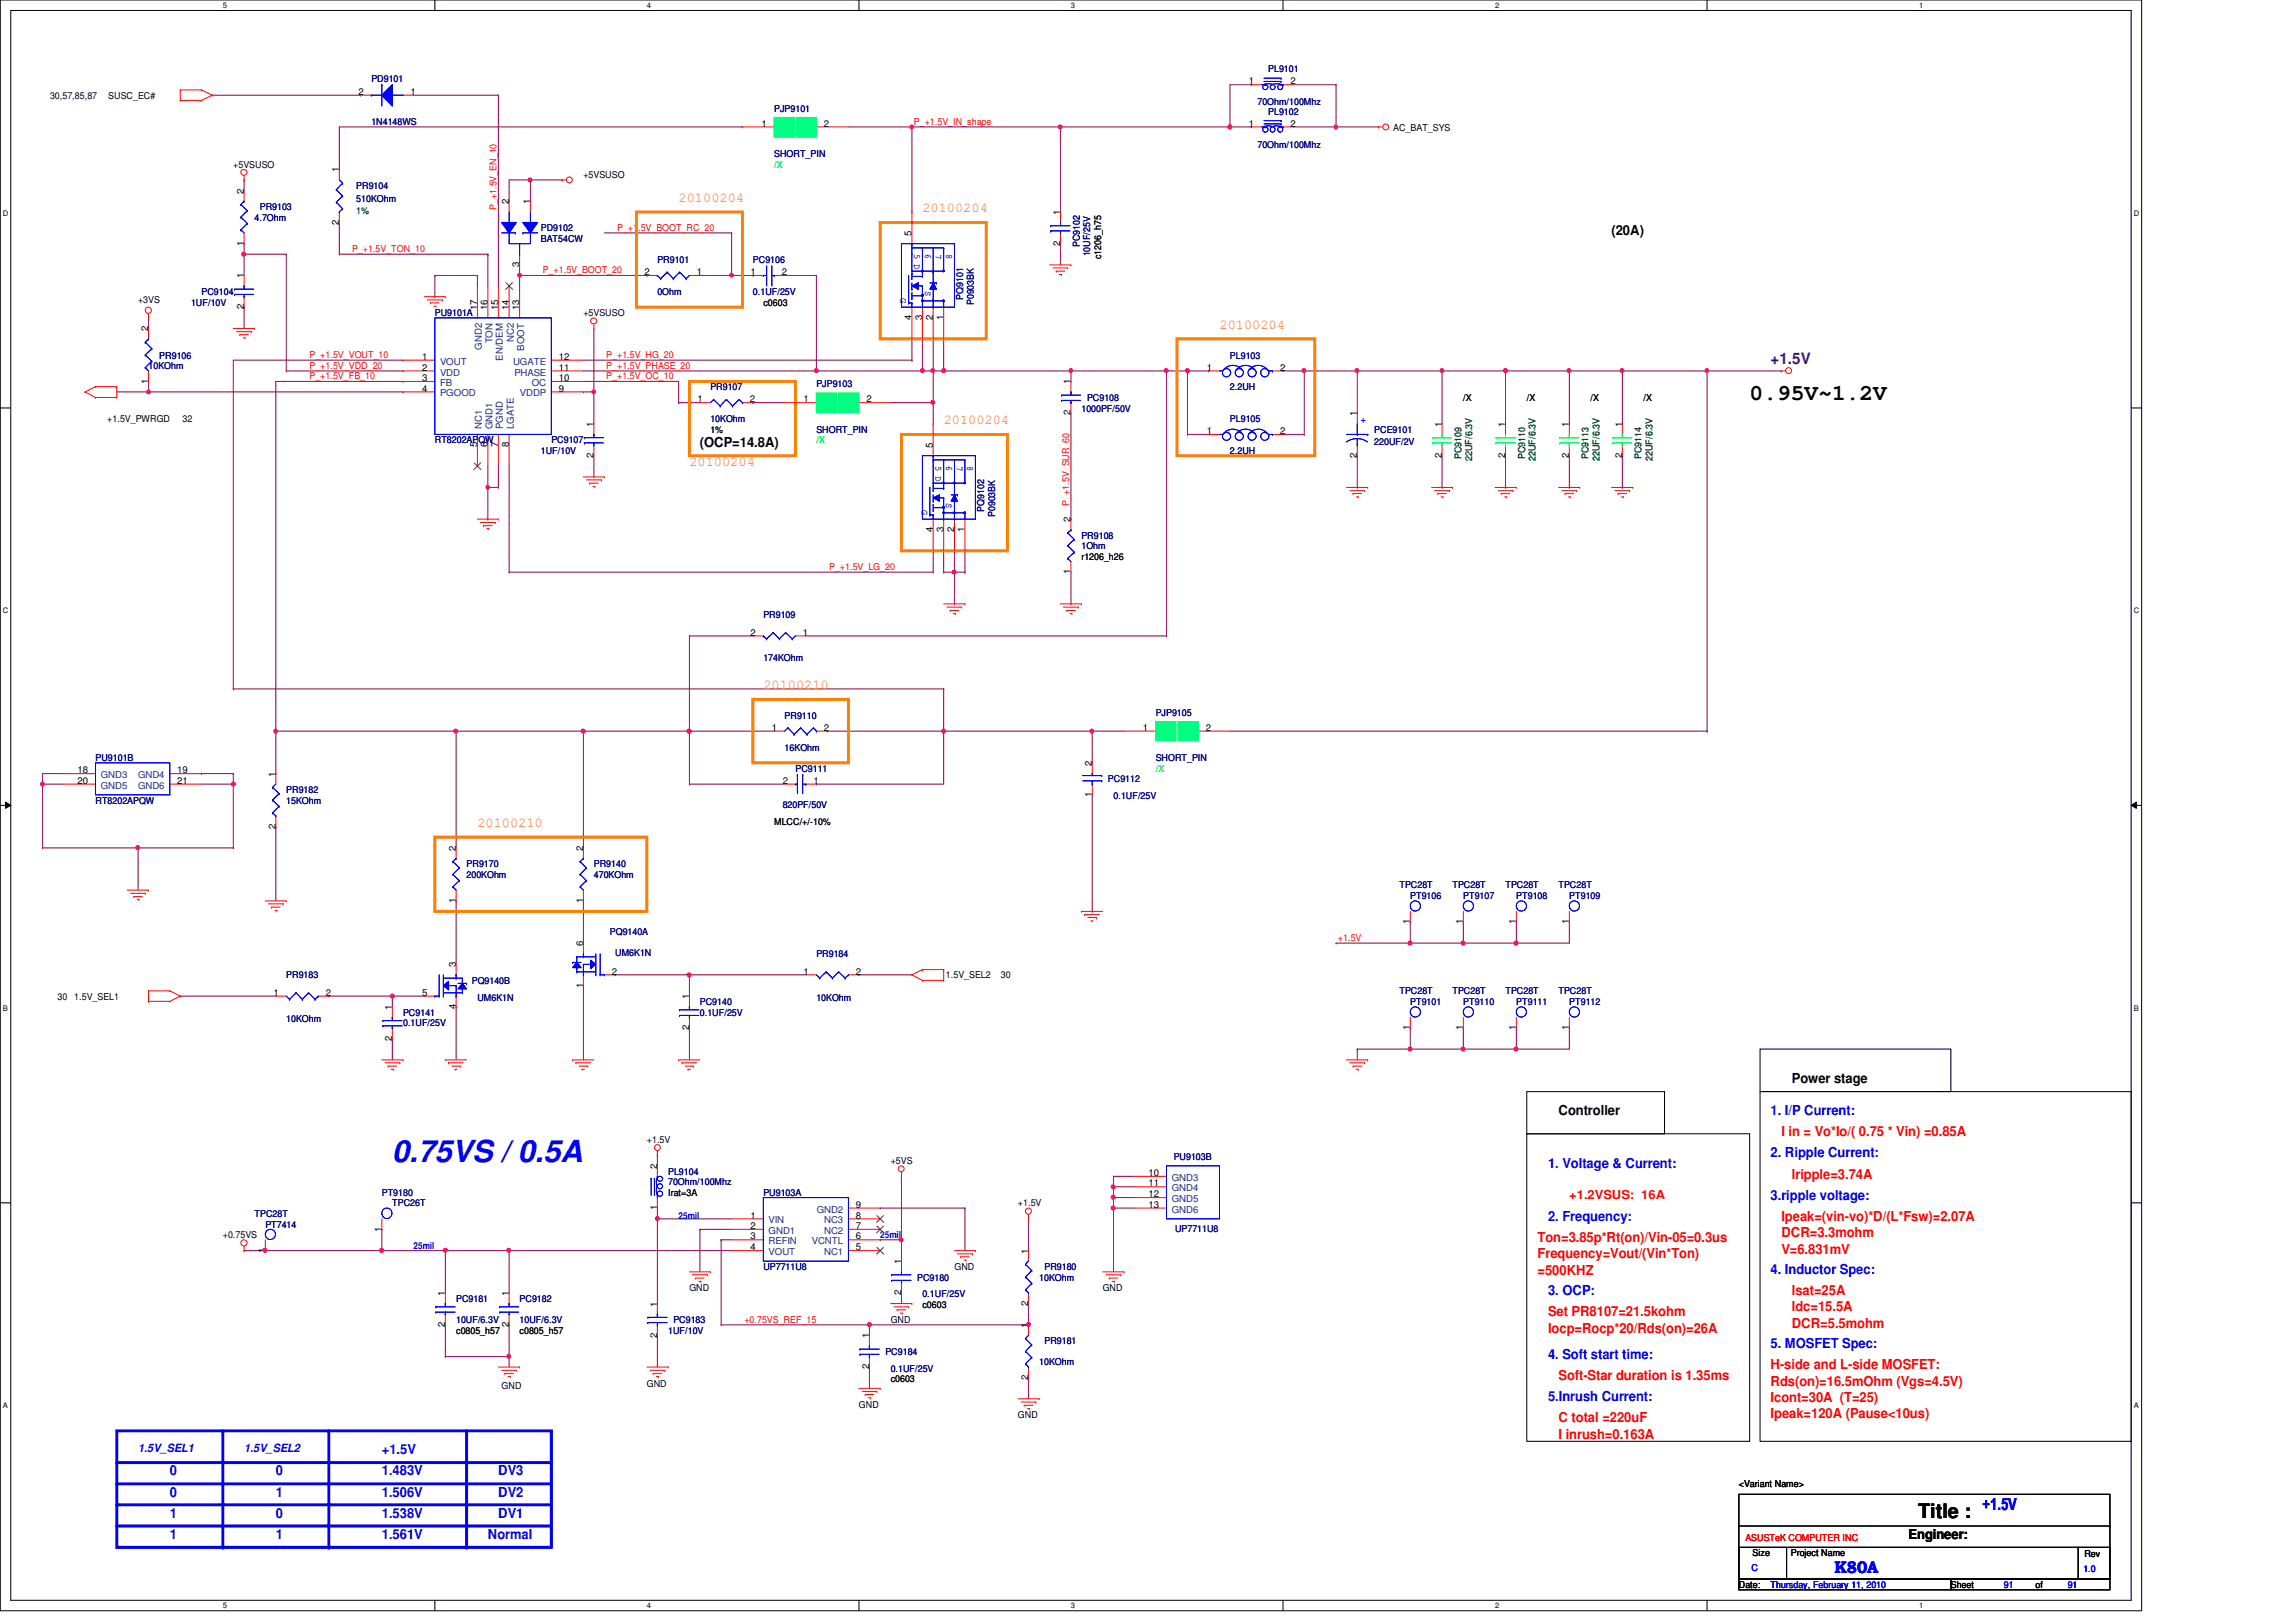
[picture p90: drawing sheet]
<svg xmlns="http://www.w3.org/2000/svg" width="297mm" height="210mm" viewBox="0 0 297 210" stroke-linecap="round" stroke-linejoin="round" font-family="sans-serif">
<defs><g id="words">
<text font-size="3.9" fill="#00f" x="50.8" y="150.3">0.75VS / 0.5A</text>
<text font-size="2.9" x="226.4" y="51.8">0.95V~1.2V</text>
<text font-size="2.6" x="248.2" y="196.5">Title :</text>
<g font-size="2.2" fill="#00f">
<text x="256.5" y="195.4">+1.5V</text>
<text x="237.3" y="203.6">K80A</text>
</g>
<text font-size="2" fill="#400080" x="229.1" y="47.2">+1.5V</text>
<g font-size="1.8" fill="#ff8000">
<text x="87.8" y="26.1">20100204</text>
<text x="119.3" y="27.4">20100204</text>
<text x="157.8" y="42.5">20100204</text>
<text x="122.1" y="54.9">20100204</text>
<text x="89.2" y="60.4">20100204</text>
<text x="98.8" y="89.2">20100210</text>
<text x="61.8" y="107">20100210</text>
</g>
<g font-size="1.8">
<text x="208.5" y="30.4">(20A)</text>
<text x="90.5" y="57.9">(OCP=14.8A)</text>
<text x="231.8" y="140.2">Power stage</text>
<text x="201.6" y="144.3">Controller</text>
<text x="246.9" y="199.1">Engineer:</text>
</g>
<g font-size="1.8" fill="#00f">
<text x="229.1" y="149.8">2. Ripple Current:</text>
<text x="229.1" y="144.3">1. I/P Current:</text>
<text x="200.3" y="151.1">1. Voltage &amp; Current:</text>
<text x="229.1" y="155.2">3.ripple voltage:</text>
<text x="200.3" y="158">2. Frequency:</text>
<text x="200.3" y="167.6">3. OCP:</text>
<text x="229.1" y="164.8">4. Inductor Spec:</text>
<text x="200.3" y="175.8">4. Soft start time:</text>
<text x="229.1" y="174.5">5. MOSFET Spec:</text>
<text x="200.3" y="181.3">5.Inrush Current:</text>
<text x="22" y="190.9">0</text>
<text x="35.7" y="190.9">0</text>
<text x="49.4" y="190.9">1.483V</text>
<text x="49.4" y="188.2">+1.5V</text>
<text x="64.5" y="190.9">DV3</text>
<text x="22" y="193.7">0</text>
<text x="22" y="196.4">1</text>
<text x="35.7" y="193.7">1</text>
<text x="35.7" y="196.4">0</text>
<text x="49.4" y="196.4">1.538V</text>
<text x="49.4" y="193.7">1.506V</text>
<text x="64.5" y="193.7">DV2</text>
<text x="64.5" y="196.4">DV1</text>
<text x="22" y="199.1">1</text>
<text x="35.7" y="199.1">1</text>
<text x="49.4" y="199.1">1.561V</text>
<text x="63.1" y="199.1">Normal</text>
</g>
<g font-size="1.8" fill="#f00">
<text x="230.5" y="147">I in = Vo*Io/( 0.75 * Vin) =0.85A</text>
<text x="231.8" y="152.5">Iripple=3.74A</text>
<text x="198.9" y="160.7">Ton=3.85p*Rt(on)/Vin-05=0.3us</text>
<text x="230.5" y="158">Ipeak=(vin-vo)*D/(L*Fsw)=2.07A</text>
<text x="230.5" y="160.1">DCR=3.3mohm</text>
<text x="198.9" y="162.9">Frequency=Vout/(Vin*Ton)</text>
<text x="198.9" y="165">=500KHZ</text>
<text x="230.5" y="162.2">V=6.831mV</text>
<text x="231.8" y="167.6">Isat=25A</text>
<text x="200.3" y="170.3">Set PR8107=21.5kohm</text>
<text x="200.3" y="172.5">Iocp=Rocp*20/Rds(on)=26A</text>
<text x="231.8" y="169.7">Idc=15.5A</text>
<text x="231.8" y="171.8">DCR=5.5mohm</text>
<text x="201.6" y="178.6">Soft-Star duration is 1.35ms</text>
<text x="229.1" y="177.2">H-side and L-side MOSFET:</text>
<text x="229.1" y="179.3">Rds(on)=16.5mOhm (Vgs=4.5V)</text>
<text x="201.6" y="184.1">C total =220uF</text>
<text x="229.1" y="181.4">Icont=30A (T=25)</text>
<text x="229.1" y="183.6">Ipeak=120A (Pause&lt;10us)</text>
<text x="201.6" y="186.2">I inrush=0.163A</text>
</g>
<text font-size="1.6" fill="#f00" x="203" y="155.1">+1.2VSUS: 16A</text>
<g font-size="1.5" fill="#00f">
<text x="17.9" y="187.9">1.5V_SEL1</text>
<text x="31.6" y="187.9">1.5V_SEL2</text>
</g>
<g font-size="1.2" fill="#000080">
<text x="48" y="10.6">PD9101</text>
<text x="164.1" y="9.4">PL9101</text>
<text x="48" y="16.2">1N4148WS</text>
<text x="100.2" y="14.4">PJP9101</text>
<text x="162.7" y="13.6">70Ohm/100Mhz</text>
<text x="164.1" y="14.9">PL9102</text>
<text x="100.2" y="20.3">SHORT_PIN</text>
<text x="162.7" y="19.1">70Ohm/100Mhz</text>
<text x="32.9" y="28.6">4.7Ohm</text>
<text x="33.6" y="27.2">PR9103</text>
<text x="46.1" y="24.4">PR9104</text>
<text x="46.1" y="26.1">510KOhm</text>
<text x="70" y="29.9">PD9102</text>
<text x="70" y="31.3">BAT54CW</text>
<text x="85" y="34">PR9101</text>
<text x="97.4" y="34">PC9106</text>
<text x="139.7" y="32" transform="rotate(-90 139.7 32)">PC9102</text>
<text x="141.1" y="33.2" transform="rotate(-90 141.1 33.2)">10UF/25V</text>
<text x="24.7" y="39.5">1UF/10V</text>
<text x="26.1" y="38.1">PC9104</text>
<text x="56.3" y="40.9">PU9101A</text>
<text x="85" y="38.1">0Ohm</text>
<text x="97.4" y="38.1">0.1UF/25V</text>
<text x="124.6" y="38.8" transform="rotate(-90 124.6 38.8)">PQ9101</text>
<text x="126" y="39.5" transform="rotate(-90 126 39.5)">P0903BK</text>
<text x="19.2" y="47.8">10KOhm</text>
<text x="20.6" y="46.4">PR9106</text>
<text x="159.1" y="46.4">PL9103</text>
<text x="91.9" y="50.5">PR9107</text>
<text x="105.6" y="50.1">PJP9103</text>
<text x="139.9" y="53.3">1000PF/50V</text>
<text x="140.6" y="51.9">PC9108</text>
<text x="159.1" y="50.5">2.2UH</text>
<text x="56.3" y="57.4">RT8202APQW</text>
<text x="70" y="58.7">1UF/10V</text>
<text x="71.3" y="57.4">PC9107</text>
<text x="91.9" y="54.6">10KOhm</text>
<text x="105.6" y="56">SHORT_PIN</text>
<text x="159.1" y="54.6">PL9105</text>
<text x="159.1" y="58.7">2.2UH</text>
<text x="177.8" y="56">PCE9101</text>
<text x="177.8" y="57.6">220UF/2V</text>
<text x="127.3" y="66.3" transform="rotate(-90 127.3 66.3)">PQ9102</text>
<text x="128.7" y="66.9" transform="rotate(-90 128.7 66.9)">P0903BK</text>
<text x="139.9" y="69.7">PR9108</text>
<text x="139.9" y="71.1">1Ohm</text>
<text x="98.8" y="80">PR9109</text>
<text x="98.8" y="85.6">174KOhm</text>
<text x="101.5" y="93">PR9110</text>
<text x="149.5" y="92.6">PJP9105</text>
<text x="12.4" y="98.5">PU9101B</text>
<text x="101.5" y="97.2">16KOhm</text>
<text x="102.9" y="99.9">PC9111</text>
<text x="143.3" y="101.3">PC9112</text>
<text x="149.5" y="98.5">SHORT_PIN</text>
<text x="12.4" y="104">RT8202APQW</text>
<text x="37" y="102.6">PR9182</text>
<text x="37" y="104">15KOhm</text>
<text x="101.3" y="104.6">820PF/50V</text>
<text x="144.1" y="103.5">0.1UF/25V</text>
<text x="60.4" y="112.2">PR9170</text>
<text x="60.4" y="113.6">200KOhm</text>
<text x="76.8" y="112.2">PR9140</text>
<text x="76.8" y="113.6">470KOhm</text>
<text x="181.1" y="115">TPC28T</text>
<text x="182.5" y="116.3">PT9106</text>
<text x="187.9" y="115">TPC28T</text>
<text x="189.3" y="116.3">PT9107</text>
<text x="194.8" y="115">TPC28T</text>
<text x="196.2" y="116.3">PT9108</text>
<text x="201.6" y="115">TPC28T</text>
<text x="203" y="116.3">PT9109</text>
<text x="78.9" y="121">PQ9140A</text>
<text x="79.6" y="123.7">UM6K1N</text>
<text x="105.6" y="123.9">PR9184</text>
<text x="37" y="126.6">PR9183</text>
<text x="52.2" y="131.4">PC9141</text>
<text x="61" y="127.3">PQ9140B</text>
<text x="61.8" y="129.5">UM6K1N</text>
<text x="90.5" y="130">PC9140</text>
<text x="90.5" y="131.4">0.1UF/25V</text>
<text x="105.6" y="129.5">10KOhm</text>
<text x="181.1" y="128.7">TPC28T</text>
<text x="182.5" y="130">PT9101</text>
<text x="187.9" y="128.7">TPC28T</text>
<text x="189.3" y="130">PT9110</text>
<text x="194.8" y="128.7">TPC28T</text>
<text x="196.2" y="130">PT9111</text>
<text x="201.6" y="128.7">TPC28T</text>
<text x="203" y="130">PT9112</text>
<text x="37" y="132.2">10KOhm</text>
<text x="52.2" y="132.8">0.1UF/25V</text>
<text x="49.4" y="154.7">PT9180</text>
<text x="86.4" y="152">PL9104</text>
<text x="86.4" y="153.4">70Ohm/100Mhz</text>
<text x="98.8" y="154.7">PU9103A</text>
<text x="151.8" y="150.1">PU9103B</text>
<text x="32.9" y="157.5">TPC28T</text>
<text x="34.3" y="158.9">PT7414</text>
<text x="50.8" y="156.1">TPC26T</text>
<text x="152" y="159.4">UP7711U8</text>
<text x="98.8" y="164.3">UP7711U8</text>
<text x="118.7" y="165.7">PC9180</text>
<text x="119.3" y="167.9">0.1UF/25V</text>
<text x="134.4" y="165.7">10KOhm</text>
<text x="135.1" y="164.3">PR9180</text>
<text x="59" y="168.4">PC9181</text>
<text x="59" y="171.2">10UF/6.3V</text>
<text x="67.2" y="168.4">PC9182</text>
<text x="67.2" y="171.2">10UF/6.3V</text>
<text x="86.4" y="172.6">1UF/10V</text>
<text x="87.1" y="171.2">PC9183</text>
<text x="135.1" y="173.9">PR9181</text>
<text x="114.6" y="175.3">PC9184</text>
<text x="115.2" y="177.5">0.1UF/25V</text>
<text x="134.4" y="176.7">10KOhm</text>
</g>
<g font-size="1.2">
<text x="161.6" y="10.9">1</text>
<text x="167" y="10.9">2</text>
<text x="6.5" y="12.8">30,57,85,87</text>
<text x="14" y="12.8">SUSC_EC#</text>
<text x="46.4" y="12.3">2</text>
<text x="53.1" y="12.3">1</text>
<text x="98.5" y="16.4">1</text>
<text x="106.6" y="16.4">2</text>
<text x="161.6" y="16.4">1</text>
<text x="167" y="16.4">2</text>
<text x="180.3" y="16.9">AC_BAT_SYS</text>
<text x="30.2" y="21.7">+5VSUSO</text>
<text x="43.9" y="22.3" transform="rotate(-90 43.9 22.3)">1</text>
<text x="75.5" y="23.1">+5VSUSO</text>
<text x="31.5" y="25.1" transform="rotate(-90 31.5 25.1)">2</text>
<text x="43.9" y="29.1" transform="rotate(-90 43.9 29.1)">2</text>
<text x="65.8" y="26.5" transform="rotate(-90 65.8 26.5)">2</text>
<text x="68.6" y="26.5" transform="rotate(-90 68.6 26.5)">1</text>
<text x="137.2" y="27.8" transform="rotate(-90 137.2 27.8)">1</text>
<text x="31.5" y="31.8" transform="rotate(-90 31.5 31.8)">1</text>
<text x="67.2" y="34.5" transform="rotate(-90 67.2 34.5)">3</text>
<text x="83.4" y="35.6">2</text>
<text x="90.2" y="35.6">1</text>
<text x="97.1" y="35.6">1</text>
<text x="101.1" y="35.6">2</text>
<text x="117.9" y="30.6" transform="rotate(-90 117.9 30.6)">5</text>
<text x="137.2" y="31.8" transform="rotate(-90 137.2 31.8)">2</text>
<text x="142.4" y="33.6" transform="rotate(-90 142.4 33.6)">c1206_h75</text>
<text x="17.9" y="39.2">+3VS</text>
<text x="31.5" y="40" transform="rotate(-90 31.5 40)">2</text>
<text x="31.5" y="36" transform="rotate(-90 31.5 36)">1</text>
<text x="61.7" y="40.2" transform="rotate(-90 61.7 40.2)">17</text>
<text x="63.1" y="40.2" transform="rotate(-90 63.1 40.2)">16</text>
<text x="64.4" y="40.2" transform="rotate(-90 64.4 40.2)">15</text>
<text x="65.8" y="40.2" transform="rotate(-90 65.8 40.2)">14</text>
<text x="67.2" y="40.2" transform="rotate(-90 67.2 40.2)">13</text>
<text x="75.5" y="40.9">+5VSUSO</text>
<text x="98.8" y="39.5">c0603</text>
<text x="117.9" y="41.4" transform="rotate(-90 117.9 41.4)">4</text>
<text x="119.3" y="41.4" transform="rotate(-90 119.3 41.4)">3</text>
<text x="120.7" y="41.4" transform="rotate(-90 120.7 41.4)">2</text>
<text x="122" y="41.4" transform="rotate(-90 122 41.4)">1</text>
<text x="19.2" y="42.9" transform="rotate(-90 19.2 42.9)">2</text>
<text x="54.6" y="46.6">1</text>
<text x="54.6" y="48">2</text>
<text x="72.3" y="48">11</text>
<text x="72.3" y="46.6">12</text>
<text x="156.1" y="48">1</text>
<text x="165.6" y="48">2</text>
<text x="19.2" y="49.7" transform="rotate(-90 19.2 49.7)">1</text>
<text x="54.6" y="49.3">3</text>
<text x="54.6" y="50.7">4</text>
<text x="72.3" y="50.7">9</text>
<text x="72.3" y="49.3">10</text>
<text x="90.3" y="52.1">1</text>
<text x="97" y="52.1">2</text>
<text x="104" y="52.1">1</text>
<text x="112.1" y="52.1">2</text>
<text x="138.5" y="53.8" transform="rotate(-90 138.5 53.8)">2</text>
<text x="138.5" y="49.7" transform="rotate(-90 138.5 49.7)">1</text>
<text x="175.6" y="53.9" transform="rotate(-90 175.6 53.9)">1</text>
<text x="189.3" y="51.9">/X</text>
<text x="197.5" y="51.9">/X</text>
<text x="205.8" y="51.9">/X</text>
<text x="212.6" y="51.9">/X</text>
<text x="13.9" y="54.6">+1.5V_PWRGD</text>
<text x="23.6" y="54.6">32</text>
<text x="61.7" y="57.9" transform="rotate(-90 61.7 57.9)">5</text>
<text x="63.1" y="57.9" transform="rotate(-90 63.1 57.9)">6</text>
<text x="64.4" y="57.9" transform="rotate(-90 64.4 57.9)">7</text>
<text x="65.8" y="57.9" transform="rotate(-90 65.8 57.9)">8</text>
<text x="76.8" y="59.2" transform="rotate(-90 76.8 59.2)">2</text>
<text x="76.8" y="55.2" transform="rotate(-90 76.8 55.2)">1</text>
<text x="91.9" y="56">1%</text>
<text x="120.7" y="58" transform="rotate(-90 120.7 58)">5</text>
<text x="156.1" y="56.2">1</text>
<text x="165.6" y="56.2">2</text>
<text x="175.6" y="59.2" transform="rotate(-90 175.6 59.2)">2</text>
<text x="186.5" y="59.2" transform="rotate(-90 186.5 59.2)">2</text>
<text x="186.5" y="55.2" transform="rotate(-90 186.5 55.2)">1</text>
<text x="194.7" y="59.2" transform="rotate(-90 194.7 59.2)">2</text>
<text x="194.7" y="55.2" transform="rotate(-90 194.7 55.2)">1</text>
<text x="203" y="59.2" transform="rotate(-90 203 59.2)">2</text>
<text x="203" y="55.2" transform="rotate(-90 203 55.2)">1</text>
<text x="209.8" y="59.2" transform="rotate(-90 209.8 59.2)">2</text>
<text x="209.8" y="55.2" transform="rotate(-90 209.8 55.2)">1</text>
<text x="120.7" y="68.8" transform="rotate(-90 120.7 68.8)">4</text>
<text x="122" y="68.8" transform="rotate(-90 122 68.8)">3</text>
<text x="123.4" y="68.8" transform="rotate(-90 123.4 68.8)">2</text>
<text x="124.8" y="68.8" transform="rotate(-90 124.8 68.8)">1</text>
<text x="138.5" y="67.6" transform="rotate(-90 138.5 67.6)">2</text>
<text x="138.5" y="74.3" transform="rotate(-90 138.5 74.3)">1</text>
<text x="139.9" y="72.4">r1206_h26</text>
<text x="97.1" y="82.3">2</text>
<text x="103.9" y="82.3">1</text>
<text x="99.9" y="94.6">1</text>
<text x="106.6" y="94.6">2</text>
<text x="147.9" y="94.6">1</text>
<text x="156" y="94.6">2</text>
<text x="10" y="100.1">18</text>
<text x="10" y="101.4">20</text>
<text x="22.9" y="100.1">19</text>
<text x="22.9" y="101.4">21</text>
<text x="35.6" y="100.5" transform="rotate(-90 35.6 100.5)">1</text>
<text x="101.3" y="101.4">2</text>
<text x="105.2" y="101.4">1</text>
<text x="141.3" y="99.1" transform="rotate(-90 141.3 99.1)">2</text>
<text x="35.6" y="107.2" transform="rotate(-90 35.6 107.2)">2</text>
<text x="100.2" y="106.7">MLCC/+/-10%</text>
<text x="141.3" y="103.1" transform="rotate(-90 141.3 103.1)">1</text>
<text x="59" y="110.1" transform="rotate(-90 59 110.1)">2</text>
<text x="75.4" y="110.1" transform="rotate(-90 75.4 110.1)">2</text>
<text x="59" y="116.8" transform="rotate(-90 59 116.8)">1</text>
<text x="75.4" y="116.8" transform="rotate(-90 75.4 116.8)">1</text>
<text x="182.4" y="119.6" transform="rotate(-90 182.4 119.6)">1</text>
<text x="189.3" y="119.6" transform="rotate(-90 189.3 119.6)">1</text>
<text x="196.1" y="119.6" transform="rotate(-90 196.1 119.6)">1</text>
<text x="203" y="119.6" transform="rotate(-90 203 119.6)">1</text>
<text x="59" y="125.2" transform="rotate(-90 59 125.2)">3</text>
<text x="75.4" y="122.5" transform="rotate(-90 75.4 122.5)">6</text>
<text x="7.4" y="129.4">30</text>
<text x="9.6" y="129.4">1.5V_SEL1</text>
<text x="35.4" y="128.9">1</text>
<text x="42.2" y="128.9">2</text>
<text x="50.7" y="130.7" transform="rotate(-90 50.7 130.7)">1</text>
<text x="54.6" y="128.9">5</text>
<text x="59" y="130.6" transform="rotate(-90 59 130.6)">4</text>
<text x="75.4" y="127.8" transform="rotate(-90 75.4 127.8)">1</text>
<text x="79.2" y="126.1">2</text>
<text x="89.2" y="129.3" transform="rotate(-90 89.2 129.3)">1</text>
<text x="104" y="126.1">1</text>
<text x="110.7" y="126.1">2</text>
<text x="122.4" y="126.6">1.5V_SEL2</text>
<text x="129.5" y="126.6">30</text>
<text x="50.7" y="134.7" transform="rotate(-90 50.7 134.7)">2</text>
<text x="89.2" y="133.3" transform="rotate(-90 89.2 133.3)">2</text>
<text x="182.4" y="133.3" transform="rotate(-90 182.4 133.3)">1</text>
<text x="189.3" y="133.3" transform="rotate(-90 189.3 133.3)">1</text>
<text x="196.1" y="133.3" transform="rotate(-90 196.1 133.3)">1</text>
<text x="203" y="133.3" transform="rotate(-90 203 133.3)">1</text>
<text x="83.7" y="147.9">+1.5V</text>
<text x="85" y="151.3" transform="rotate(-90 85 151.3)">2</text>
<text x="86.4" y="154.7">Irat=3A</text>
<text x="115.2" y="150.6">+5VS</text>
<text x="148.6" y="152.2">10</text>
<text x="148.6" y="153.5">11</text>
<text x="148.6" y="154.9">12</text>
<text x="28.8" y="160.2">+0.75VS</text>
<text x="49.4" y="159.4" transform="rotate(-90 49.4 159.4)">1</text>
<text x="85" y="156.6" transform="rotate(-90 85 156.6)">1</text>
<text x="97.1" y="157.7">1</text>
<text x="97.1" y="159">2</text>
<text x="97.1" y="160.4">3</text>
<text x="97.1" y="161.8">4</text>
<text x="110.7" y="161.8">5</text>
<text x="110.7" y="160.4">6</text>
<text x="110.7" y="159">7</text>
<text x="110.7" y="157.7">8</text>
<text x="110.7" y="156.3">9</text>
<text x="131.7" y="156.1">+1.5V</text>
<text x="148.6" y="156.3">13</text>
<text x="34.3" y="162.1" transform="rotate(-90 34.3 162.1)">1</text>
<text x="57.6" y="167.7" transform="rotate(-90 57.6 167.7)">1</text>
<text x="65.8" y="167.7" transform="rotate(-90 65.8 167.7)">1</text>
<text x="89.2" y="167.1">GND</text>
<text x="116.6" y="167.6" transform="rotate(-90 116.6 167.6)">2</text>
<text x="116.6" y="163.6" transform="rotate(-90 116.6 163.6)">1</text>
<text x="123.5" y="164.3">GND</text>
<text x="133" y="162.2" transform="rotate(-90 133 162.2)">1</text>
<text x="142.7" y="167.1">GND</text>
<text x="57.6" y="171.7" transform="rotate(-90 57.6 171.7)">2</text>
<text x="59" y="172.6">c0805_h57</text>
<text x="65.8" y="171.7" transform="rotate(-90 65.8 171.7)">2</text>
<text x="67.2" y="172.6">c0805_h57</text>
<text x="85" y="173.1" transform="rotate(-90 85 173.1)">2</text>
<text x="85" y="169.1" transform="rotate(-90 85 169.1)">1</text>
<text x="112.4" y="173.2" transform="rotate(-90 112.4 173.2)">1</text>
<text x="115.2" y="171.2">GND</text>
<text x="119.3" y="169.3">c0603</text>
<text x="133" y="171.8" transform="rotate(-90 133 171.8)">1</text>
<text x="133" y="169" transform="rotate(-90 133 169)">2</text>
<text x="64.9" y="179.7">GND</text>
<text x="83.7" y="179.5">GND</text>
<text x="112.4" y="177.2" transform="rotate(-90 112.4 177.2)">2</text>
<text x="115.2" y="178.9">c0603</text>
<text x="133" y="178.6" transform="rotate(-90 133 178.6)">2</text>
<text x="111.1" y="182.2">GND</text>
<text x="131.7" y="183.6">GND</text>
<text x="225" y="192.4">&lt;Variant Name&gt;</text>
<text x="226.7" y="201.4">Size</text>
<text x="231.7" y="201.4">Project Name</text>
<text x="269.7" y="201.5">Rev</text>
<text x="225" y="205.5">Date:</text>
<text x="252.4" y="205.5">Sheet</text>
<text x="263.4" y="205.5">of</text>
</g>
<g font-size="1.2" fill="#f00">
<text x="118.2" y="16.2">P_+1.5V_IN_shape</text>
<text x="64.2" y="27.2" transform="rotate(-90 64.2 27.2)">P_+1.5V_EN_10</text>
<text x="79.8" y="29.9">P_+1.5V_BOOT_RC_20</text>
<text x="45.5" y="32.6">P_+1.5V_TON_10</text>
<text x="70.2" y="35.4">P_+1.5V_BOOT_20</text>
<text x="40" y="46.4">P_+1.5V_VOUT_10</text>
<text x="40" y="47.8">P_+1.5V_VDD_20</text>
<text x="78.4" y="46.4">P_+1.5V_HG_20</text>
<text x="78.4" y="47.8">P_+1.5V_PHASE_20</text>
<text x="40" y="49.1">P_+1.5V_FB_10</text>
<text x="78.4" y="49.1">P_+1.5V_OC_10</text>
<text x="138.3" y="65.4" transform="rotate(-90 138.3 65.4)">P_+1.5V_SUR_60</text>
<text x="107.3" y="73.8">P_+1.5V_LG_20</text>
<text x="173.1" y="121.8">+1.5V</text>
<text x="96.3" y="171.2">+0.75VS_REF_15</text>
<text x="225.8" y="199.5">ASUSTeK COMPUTER INC</text>
</g>
<g font-size="1.2" fill="#0f0">
<text x="100.2" y="21.7">/X</text>
<text x="105.6" y="57.4">/X</text>
<text x="149.5" y="99.9">/X</text>
</g>
<g font-size="1.2" fill="#008000">
<text x="46.1" y="27.7">1%</text>
<text x="189.1" y="59.4" transform="rotate(-90 189.1 59.4)">PC9109</text>
<text x="190.5" y="59.6" transform="rotate(-90 190.5 59.6)">22UF/6.3V</text>
<text x="197.3" y="59.4" transform="rotate(-90 197.3 59.4)">PC9110</text>
<text x="198.7" y="59.6" transform="rotate(-90 198.7 59.6)">22UF/6.3V</text>
<text x="205.5" y="59.4" transform="rotate(-90 205.5 59.4)">PC9113</text>
<text x="206.9" y="59.6" transform="rotate(-90 206.9 59.6)">22UF/6.3V</text>
<text x="212.4" y="59.4" transform="rotate(-90 212.4 59.4)">PC9114</text>
<text x="213.8" y="59.6" transform="rotate(-90 213.8 59.6)">22UF/6.3V</text>
</g>
<g font-size="1.2" fill="#00f">
<text x="118.3" y="32.9" transform="rotate(90 118.3 32.9)">5 D</text>
<text x="119.7" y="32.9" transform="rotate(90 119.7 32.9)">6</text>
<text x="121" y="32.9" transform="rotate(90 121 32.9)">7</text>
<text x="122.4" y="32.9" transform="rotate(90 122.4 32.9)">8</text>
<text x="116.5" y="38.5" transform="rotate(90 116.5 38.5)">G</text>
<text x="119.7" y="37.7" transform="rotate(90 119.7 37.7)">S</text>
<text x="176" y="54.8">+</text>
<text x="119.2" y="66" transform="rotate(90 119.2 66)">G</text>
<text x="121" y="60.3" transform="rotate(90 121 60.3)">5 D</text>
<text x="122.4" y="60.3" transform="rotate(90 122.4 60.3)">6</text>
<text x="122.4" y="65.2" transform="rotate(90 122.4 65.2)">S</text>
<text x="123.8" y="60.3" transform="rotate(90 123.8 60.3)">7</text>
<text x="125.1" y="60.3" transform="rotate(90 125.1 60.3)">8</text>
<text x="53.5" y="161.6">25mil</text>
<text x="87.8" y="157.8">25mil</text>
<text x="113.9" y="160.2">25mil</text>
<text x="226.6" y="203.3">C</text>
<text x="269.5" y="203.5">1.0</text>
<text x="229.1" y="205.5">Thursday, February 11, 2010</text>
<text x="259.2" y="205.5">91</text>
<text x="267.5" y="205.5">91</text>
</g>
<g font-size="1.2" fill="#004080">
<text x="56.9" y="47.2">VOUT</text>
<text x="62.4" y="45.3" transform="rotate(-90 62.4 45.3)">GND2</text>
<text x="63.7" y="44.4" transform="rotate(-90 63.7 44.4)">TON</text>
<text x="65.1" y="46.7" transform="rotate(-90 65.1 46.7)">EN/DEM</text>
<text x="66.4" y="47.2">UGATE</text>
<text x="66.5" y="44.3" transform="rotate(-90 66.5 44.3)">NC2</text>
<text x="67.8" y="45.4" transform="rotate(-90 67.8 45.4)">BOOT</text>
<text x="56.9" y="48.6">VDD</text>
<text x="56.9" y="50">FB</text>
<text x="56.9" y="51.3">PGOOD</text>
<text x="66.5" y="48.6">PHASE</text>
<text x="67.3" y="51.3">VDDP</text>
<text x="68.8" y="50">OC</text>
<text x="62.4" y="55.5" transform="rotate(-90 62.4 55.5)">NC1</text>
<text x="63.7" y="55.5" transform="rotate(-90 63.7 55.5)">GND1</text>
<text x="65.1" y="55.5" transform="rotate(-90 65.1 55.5)">PGND</text>
<text x="66.5" y="55.5" transform="rotate(-90 66.5 55.5)">LGATE</text>
<text x="13" y="100.7">GND3</text>
<text x="17.9" y="100.7">GND4</text>
<text x="13" y="102.1">GND5</text>
<text x="17.9" y="102.1">GND6</text>
<text x="151.6" y="152.8">GND3</text>
<text x="151.6" y="154.2">GND4</text>
<text x="151.6" y="155.6">GND5</text>
<text x="99.4" y="158.3">VIN</text>
<text x="99.4" y="159.7">GND1</text>
<text x="99.4" y="161">REFIN</text>
<text x="105" y="161">VCNTL</text>
<text x="105.7" y="156.9">GND2</text>
<text x="106.6" y="159.7">NC2</text>
<text x="106.6" y="158.3">NC3</text>
<text x="151.6" y="156.9">GND6</text>
<text x="99.4" y="162.4">VOUT</text>
<text x="106.6" y="162.4">NC1</text>
</g>
<g font-size="1">
<text x="28.8" y="1">5</text>
<text x="83.7" y="1">4</text>
<text x="138.6" y="1">3</text>
<text x="193.4" y="1">2</text>
<text x="248.3" y="1">1</text>
<text x=".4" y="27.9">D</text>
<text x="276.1" y="27.9">D</text>
<text x=".4" y="79.4">C</text>
<text x="276.1" y="79.4">C</text>
<text x=".4" y="130.8">B</text>
<text x="276.1" y="130.8">B</text>
<text x=".4" y="182.2">A</text>
<text x="276.1" y="182.2">A</text>
<text x="28.8" y="208.1">5</text>
<text x="83.7" y="208.1">4</text>
<text x="138.6" y="208.1">3</text>
<text x="193.4" y="208.1">2</text>
<text x="248.3" y="208.1">1</text>
</g>
</g></defs>
<path d="M0 0h277.1v208.4h-277.1zM1.4 1.4h274.3v205.7h-274.3z" fill="none" stroke="#000" stroke-width=".13"/>
<g fill="#fff">
<path d="M28.8 .1h.6v1.1h-.6z"/>
<path d="M28.8 207.2h.6v1.1h-.6z"/>
</g>
<path d="M56.3 0v1.4M56.3 207.1v1.3" fill="none" stroke="#000" stroke-width=".13"/>
<g fill="#fff">
<path d="M83.7 .1h.5v1.1h-.5z"/>
<path d="M83.7 207.2h.5v1.1h-.5z"/>
</g>
<path d="M111.1 0v1.4M111.1 207.1v1.3" fill="none" stroke="#000" stroke-width=".13"/>
<g fill="#fff">
<path d="M138.6 .1h.5v1.1h-.5z"/>
<path d="M138.6 207.2h.5v1.1h-.5z"/>
</g>
<path d="M166 0v1.4M166 207.1v1.3" fill="none" stroke="#000" stroke-width=".13"/>
<g fill="#fff">
<path d="M193.4 .1h.6v1.1h-.6z"/>
<path d="M193.4 207.2h.6v1.1h-.6z"/>
</g>
<path d="M220.8 0v1.4M220.8 207.1v1.3" fill="none" stroke="#000" stroke-width=".13"/>
<g fill="#fff">
<path d="M248.3 .1h.5v1.1h-.5z"/>
<path d="M248.3 207.2h.5v1.1h-.5z"/>
<path d="M.4 27.1h.7v1.1h-.7z"/>
<path d="M276.1 27.1h.7v1.1h-.7z"/>
<path d="M.4 78.5h.7v1.1h-.7z"/>
<path d="M276.1 78.5h.7v1.1h-.7z"/>
</g>
<path d="M0 52.8h1.4M275.7 52.8h1.4" fill="none" stroke="#000" stroke-width=".13"/>
<g fill="#fff">
<path d="M.4 129.9h.6v1.1h-.6z"/>
<path d="M276.1 129.9h.6v1.1h-.6z"/>
</g>
<path d="M0 104.2h1.4M.7 103.8l.7 .4-.7 .4zM275.7 104.2l.7-.4v.8zM275.7 104.2h1.4" fill="none" stroke="#000" stroke-width=".13"/>
<path d="M.7 103.8l.7 .4-.7 .4zM275.7 104.2l.7-.4v.8z" fill="#000"/>
<g fill="#fff">
<path d="M.4 181.4h.6v1.1h-.6z"/>
<path d="M276.1 181.4h.6v1.1h-.6z"/>
</g>
<path d="M0 155.7h1.4M275.7 155.7h1.4" fill="none" stroke="#000" stroke-width=".13"/>
<path d="M43.9 16.4h52.2M96.1 16.4h.1M105.6 101.5h.1M105.6 101.5h16.5M189.3 119.3h.1M189.3 119.3v2.7M196.2 119.3h.1M196.2 119.3v2.7M203 119.3h.1M203 119.3v2.7" fill="none" stroke="#800040" stroke-width=".13"/>
<circle cx="196.1" cy="122" r=".26" fill="#f0f"/>
<circle cx="196.1" cy="122" r=".26" fill="none" stroke="#f0f" stroke-width=".13"/>
<path d="M19.2 42.5h.1M19.2 50.7h.1M19.2 41.1v1.4M19.2 49.4v1.3M19.2 50.7h33M52.2 50.7h.1M182.5 119.3h.1M182.5 119.3v2.7" fill="none" stroke="#800040" stroke-width=".13"/>
<circle cx="19.2" cy="50.7" r=".26" fill="#f0f"/>
<circle cx="19.2" cy="50.7" r=".26" fill="none" stroke="#f0f" stroke-width=".13"/>
<path d="M122.1 94.6h.1M122.1 94.6h19.2M141.3 94.6h.1M141.3 94.6v4.1M141.3 117.9h.1M141.3 102.9v15" fill="none" stroke="#800040" stroke-width=".13"/>
<circle cx="122.1" cy="94.6" r=".26" fill="#f0f"/>
<circle cx="122.1" cy="94.6" r=".26" fill="none" stroke="#f0f" stroke-width=".13"/>
<g fill="none" stroke="#800040" stroke-width=".13">
<path d="M43.9 16.4v5.5M118 16.4v11M137.2 16.4v11M43.9 32.9h.1M43.9 21.9h.1M43.9 28.8v4.1M56.3 35.6h.1M56.3 35.6h5.5M118 27.4h.1M137.2 27.4h.1M15.1 50.7h4.1M19.2 50.7h.1"/>
<path d="M75.5 46.6h42.5M118 46.6h.1"/>
</g>
<path d="M117.8 16.2h.1l.3 .1-.1 .3-.2 .1-.1-.1z" fill-rule="evenodd" fill="#f0f"/>
<path d="M117.8 16.2h.1l.3 .1-.1 .3-.2 .1-.1-.1z" fill="none" stroke="#f0f" stroke-width=".13"/>
<path d="M119.3 48h.1M119.3 43.9v4.1" fill="none" stroke="#800040" stroke-width=".13"/>
<circle cx="119.3" cy="48" r=".26" fill="#f0f"/>
<circle cx="119.3" cy="48" r=".26" fill="none" stroke="#f0f" stroke-width=".13"/>
<path d="M120.7 48h.1M120.7 43.9v4.1M122.1 48h.1M122.1 43.9v4.1" fill="none" stroke="#800040" stroke-width=".13"/>
<circle cx="122.1" cy="48" r=".26" fill="#f0f"/>
<circle cx="122.1" cy="48" r=".26" fill="none" stroke="#f0f" stroke-width=".13"/>
<g fill="none" stroke="#800040" stroke-width=".13">
<path d="M27.5 12.3h19.1M46.6 12.3h.1M109.8 16.4h8.2M118 16.4h.1M159.1 11h2.8M161.9 11h.1M31.6 31.5h.1M31.6 31.5v1.4M43.9 32.9h19.2M63.1 32.9h.1M68.6 26h.1M68.6 23.3v2.7"/>
<path d="M105.6 35.6v12.4M97.4 52.1h.1M97.4 52.1h4.1M105.6 48h.1M138.6 53.5v13.7M138.6 67.2h.1M89.2 82.3h.1M89.2 82.3h8.2M141.3 94.6h.1M141.3 94.6h4.1M35.7 107h.1M35.7 107v9.6"/>
</g>
<circle cx="141.3" cy="94.6" r=".26" fill="#f0f"/>
<circle cx="141.3" cy="94.6" r=".26" fill="none" stroke="#f0f" stroke-width=".13"/>
<path d="M159.1 16.4h.1M159.1 11v5.4M37 32.9v15.1M37 48h.1M87.8 52.1h.1M87.8 52.1h2.7" fill="none" stroke="#800040" stroke-width=".13"/>
<path d="M158.9 16.2h.2l.2 .1v.3l-.2 .1-.2-.1z" fill-rule="evenodd" fill="#f0f"/>
<path d="M158.9 16.2h.2l.2 .1v.3l-.2 .1-.2-.1z" fill="none" stroke="#f0f" stroke-width=".13"/>
<path d="M75.5 48h30.1M105.6 48h.1" fill="none" stroke="#800040" stroke-width=".13"/>
<circle cx="105.6" cy="48" r=".26" fill="#f0f"/>
<circle cx="105.6" cy="48" r=".26" fill="none" stroke="#f0f" stroke-width=".13"/>
<path d="M53.5 12.3h11M64.5 12.3h.1M63.1 32.9h.1M63.1 32.9v4.1M30.2 46.6v42.6M30.2 89.2h.1M35.7 94.6h23.3M59 94.6h.1" fill="none" stroke="#800040" stroke-width=".13"/>
<path d="M35.5 94.4h.1l.3 .1-.1 .3-.2 .1-.1-.1z" fill-rule="evenodd" fill="#f0f"/>
<path d="M35.5 94.4h.1l.3 .1-.1 .3-.2 .1-.1-.1z" fill="none" stroke="#f0f" stroke-width=".13"/>
<path d="M118 16.4h19.2M137.2 16.4h.1M76.8 59v2.7M150.9 48h2.7M153.6 48h.1M76.8 61.7h.1" fill="none" stroke="#800040" stroke-width=".13"/>
<circle cx="137.2" cy="16.4" r=".26" fill="#f0f"/>
<circle cx="137.2" cy="16.4" r=".26" fill="none" stroke="#f0f" stroke-width=".13"/>
<g fill="none" stroke="#800040" stroke-width=".13">
<path d="M64.5 12.3h.1M64.5 12.3v24.7M67.2 35.6h.1M67.2 34.3v1.3M137.2 31.5h.1M137.2 31.5v2.8M35.7 49.4v45.2M75.5 49.4h12.3M87.8 49.4h.1M115.2 52.1h5.5M120.7 52.1h.1M138.6 48h12.3"/>
<path d="M150.9 48h.1M30.2 89.2h91.9M35.7 94.6h.1M89.2 94.6h.1M89.2 82.3v19.2M89.2 94.6h11M104.3 82.3h46.6M122.1 89.2h.1M150.9 82.3h.1M89.2 101.5h.1M89.2 101.5h12.3"/>
</g>
<circle cx="89.1" cy="94.6" r=".26" fill="#f0f"/>
<circle cx="89.1" cy="94.6" r=".26" fill="none" stroke="#f0f" stroke-width=".13"/>
<path d="M167.3 16.4h5.5M172.8 16.4h.1M87.8 52.1h.1M87.8 49.4v2.7" fill="none" stroke="#800040" stroke-width=".13"/>
<path d="M172.6 16.2h.2l.2 .1v.3l-.2 .1-.2-.1z" fill-rule="evenodd" fill="#f0f"/>
<path d="M172.6 16.2h.2l.2 .1v.3l-.2 .1-.2-.1z" fill="none" stroke="#f0f" stroke-width=".13"/>
<path d="M65.9 23.3h2.7M68.6 23.3h.1" fill="none" stroke="#800040" stroke-width=".13"/>
<circle cx="68.6" cy="23.3" r=".26" fill="#f0f"/>
<circle cx="68.6" cy="23.3" r=".26" fill="none" stroke="#f0f" stroke-width=".13"/>
<path d="M167.3 11h5.5M172.8 11h.1M31.6 32.9h.1M31.6 32.9v2.7M138.6 49.4h.1M138.6 48v1.4M122.1 89.2h.1M122.1 89.2v5.4" fill="none" stroke="#800040" stroke-width=".13"/>
<circle cx="31.5" cy="32.9" r=".26" fill="#f0f"/>
<circle cx="31.5" cy="32.9" r=".26" fill="none" stroke="#f0f" stroke-width=".13"/>
<g fill="none" stroke="#800040" stroke-width=".13">
<path d="M31.6 39.8h.1M31.6 32.9h5.4M31.6 39.8v2.7M37 32.9h.1M101.5 35.6h4.1M105.6 35.6h.1M30.2 46.6h22M52.2 46.6h.1M150.9 48v34.3M35.7 94.6v5.5M107 94.6h.1M107 94.6h15.1"/>
<path d="M150.9 82.3h.1M35.7 100.1h.1"/>
</g>
<circle cx="150.9" cy="48" r=".26" fill="#f0f"/>
<circle cx="150.9" cy="48" r=".26" fill="none" stroke="#f0f" stroke-width=".13"/>
<g fill="none" stroke="#800040" stroke-width=".13">
<path d="M159.1 16.4h2.8M161.9 16.4h.1M172.8 16.4h.1M172.8 11v5.4M31.6 23.3h.1M31.6 23.3v1.4M65.9 26h.1M65.9 23.3v2.7M75.5 50.7h.1M75.5 50.7h1.3M76.8 50.7h.1M76.8 42.5v12.4"/>
<path d="M105.6 48h13.7M119.3 48h.1M122.1 94.6h.1M122.1 94.6v6.9"/>
</g>
<path d="M76.6 50.5h.2l.2 .1v.3l-.2 .1-.2-.1z" fill-rule="evenodd" fill="#f0f"/>
<path d="M76.6 50.5h.2l.2 .1v.3l-.2 .1-.2-.1z" fill="none" stroke="#f0f" stroke-width=".13"/>
<g fill="none" stroke="#800040" stroke-width=".13">
<path d="M35.7 49.4h16.5M37 48h15.2M52.2 49.4h.1M52.2 48h.1M63.1 63.1h.1M63.1 63.1h1.4M34.3 161.8h.1M34.3 161.8h15.1M93.3 160.4h.1M93.3 160.4h1.4M112.5 171.4h.1M112.5 171.4v1.4"/>
<path d="M133 168.7h.1M133 168.7v2.7"/>
</g>
<path d="M49.2 161.6l.2-.1 .2 .2-.1 .3-.1 .1-.2-.1z" fill-rule="evenodd" fill="#f0f"/>
<path d="M49.2 161.6l.2-.1 .2 .2-.1 .3-.1 .1-.2-.1z" fill="none" stroke="#f0f" stroke-width=".13"/>
<circle cx="34.3" cy="161.8" r=".26" fill="#f0f"/>
<circle cx="34.3" cy="161.8" r=".26" fill="none" stroke="#f0f" stroke-width=".13"/>
<path d="M31.6 161.8h.1M31.6 161.8h2.7M65.9 161.8h.1M65.9 161.8h28.8" fill="none" stroke="#800040" stroke-width=".13"/>
<circle cx="65.8" cy="161.8" r=".26" fill="#f0f"/>
<circle cx="65.8" cy="161.8" r=".26" fill="none" stroke="#f0f" stroke-width=".13"/>
<path d="M49.4 159.1h.1M49.4 159.1v2.7M57.6 161.8h.1M57.6 161.8v5.5M65.9 161.8h.1M65.9 161.8v5.5M116.6 160.4h.1M116.6 160.4v2.8" fill="none" stroke="#800040" stroke-width=".13"/>
<circle cx="116.6" cy="160.4" r=".26" fill="#f0f"/>
<circle cx="116.6" cy="160.4" r=".26" fill="none" stroke="#f0f" stroke-width=".13"/>
<path d="M49.4 161.8h.1M49.4 161.8h8.2M57.6 171.4h.1M57.6 171.4v4.2M116.6 167.3h.1M116.6 167.3v1.4" fill="none" stroke="#800040" stroke-width=".13"/>
<path d="M49.2 161.6l.2-.1 .2 .2-.1 .3-.1 .1-.2-.1z" fill-rule="evenodd" fill="#f0f"/>
<path d="M49.2 161.6l.2-.1 .2 .2-.1 .3-.1 .1-.2-.1z" fill="none" stroke="#f0f" stroke-width=".13"/>
<g fill="none" stroke="#800040" stroke-width=".13">
<path d="M85 157.7h.1M85 157.7v11M85 157.7h9.7M124.8 156.3h.1M124.8 156.3v5.5M133 157.7h.1M133 157.7v4.1M85 172.8h.1M85 172.8v4.1M93.3 171.4h.1M93.3 160.4h.1M93.3 171.4h39.7"/>
<path d="M93.3 160.4v11M112.5 176.9h.1M112.5 171.4h.1M112.5 176.9v2.8M113.9 160.4h.1M113.9 160.4h2.7M133 178.3h.1M133 178.3v2.7"/>
</g>
<circle cx="133" cy="171.4" r=".26" fill="#f0f"/>
<circle cx="133" cy="171.4" r=".26" fill="none" stroke="#f0f" stroke-width=".13"/>
<circle cx="112.5" cy="171.4" r=".26" fill="#f0f"/>
<circle cx="112.5" cy="171.4" r=".26" fill="none" stroke="#f0f" stroke-width=".13"/>
<path d="M57.6 161.8h.1M57.6 161.8h8.3" fill="none" stroke="#800040" stroke-width=".13"/>
<circle cx="57.6" cy="161.8" r=".26" fill="#f0f"/>
<circle cx="57.6" cy="161.8" r=".26" fill="none" stroke="#f0f" stroke-width=".13"/>
<path d="M50.8 134.4h.1M50.8 128.9h.1M50.8 128.9v1.4M50.8 134.4v2.8M50.8 128.9h4.1M116.6 152.2h.1M116.6 152.2v8.2" fill="none" stroke="#800040" stroke-width=".13"/>
<circle cx="50.8" cy="128.9" r=".26" fill="#f0f"/>
<circle cx="50.8" cy="128.9" r=".26" fill="none" stroke="#f0f" stroke-width=".13"/>
<path d="M42.5 128.9h.1M42.5 128.9h8.3M89.2 126.2h.1M89.2 126.2h15.1" fill="none" stroke="#800040" stroke-width=".13"/>
<circle cx="89.1" cy="126.2" r=".26" fill="#f0f"/>
<circle cx="89.1" cy="126.2" r=".26" fill="none" stroke="#f0f" stroke-width=".13"/>
<path d="M59 94.6h.1M59 94.6v15.1M23.3 128.9h.1M23.3 128.9h12.4M79.6 126.2h.1M79.6 126.2h9.6M89.2 133h.1M89.2 126.2h.1M89.2 126.2v2.7M89.2 133v4.2" fill="none" stroke="#800040" stroke-width=".13"/>
<circle cx="59" cy="94.6" r=".26" fill="#f0f"/>
<circle cx="59" cy="94.6" r=".26" fill="none" stroke="#f0f" stroke-width=".13"/>
<path d="M75.5 94.6h.1M75.5 94.6v15.1" fill="none" stroke="#800040" stroke-width=".13"/>
<circle cx="75.4" cy="94.6" r=".26" fill="#f0f"/>
<circle cx="75.4" cy="94.6" r=".26" fill="none" stroke="#f0f" stroke-width=".13"/>
<path d="M75.5 94.6h13.7M89.2 94.6h.1M59 116.6h.1M59 116.6v8.2M75.5 116.6h.1M75.5 116.6v5.4M59 130.3h.1M59 130.3v6.9M75.5 127.6h.1M75.5 127.6v9.6M111.1 126.2h.1M111.1 126.2h6.9" fill="none" stroke="#800040" stroke-width=".13"/>
<circle cx="89.1" cy="94.6" r=".26" fill="#f0f"/>
<circle cx="89.1" cy="94.6" r=".26" fill="none" stroke="#f0f" stroke-width=".13"/>
<path d="M59 94.6h16.5M75.5 94.6h.1M85 149.5h.1M85 157.7h.1M85 149.5v1.4M85 156.3v1.4" fill="none" stroke="#800040" stroke-width=".13"/>
<circle cx="85" cy="157.7" r=".26" fill="#f0f"/>
<circle cx="85" cy="157.7" r=".26" fill="none" stroke="#f0f" stroke-width=".13"/>
<path d="M153.6 56.2h.1M153.6 48h.1M153.6 56.2h2.8M153.6 48v8.2M166 48h.1M166 48h2.7M175.6 59v4.1M175.6 63.1h.1" fill="none" stroke="#800040" stroke-width=".13"/>
<circle cx="153.6" cy="48" r=".26" fill="#f0f"/>
<circle cx="153.6" cy="48" r=".26" fill="none" stroke="#f0f" stroke-width=".13"/>
<g fill="none" stroke="#800040" stroke-width=".13">
<path d="M120.7 54.9h.1M120.7 48h.1M120.7 48v6.9M153.6 48h2.8M156.4 48h.1M186.6 48h.1M186.6 48h8.2M186.6 59v4.1M194.8 59v4.1M203 59v4.1M209.9 59v4.1M186.6 63.1h.1"/>
<path d="M194.8 63.1h.1M203 63.1h.1M209.9 63.1h.1M5.5 109.7h.1M5.5 101.5h.1M5.5 100.1v9.6M17.9 109.7h12.3M30.2 109.7h.1M30.2 101.5h.1M30.2 101.5v8.2"/>
</g>
<circle cx="120.7" cy="52.1" r=".26" fill="#f0f"/>
<circle cx="120.7" cy="52.1" r=".26" fill="none" stroke="#f0f" stroke-width=".13"/>
<path d="M120.7 48h1.4M122.1 48h.1M65.9 175.6h.1M65.9 175.6v1.3" fill="none" stroke="#800040" stroke-width=".13"/>
<circle cx="65.8" cy="175.5" r=".26" fill="#f0f"/>
<circle cx="65.8" cy="175.5" r=".26" fill="none" stroke="#f0f" stroke-width=".13"/>
<path d="M182.5 133h.1M182.5 133v2.8M189.3 135.8h.1M189.3 135.8h6.9M90.5 159.1h.1M90.5 159.1h4.2M144.1 152.2h.1M144.1 155h.1M144.1 152.2v1.4M144.1 155v1.3" fill="none" stroke="#800040" stroke-width=".13"/>
<circle cx="144" cy="154.9" r=".26" fill="#f0f"/>
<circle cx="144" cy="154.9" r=".26" fill="none" stroke="#f0f" stroke-width=".13"/>
<path d="M123.5 78.1h.1M123.5 74v4.1M124.8 74h.1M124.8 71.3v2.7M26.1 100.1h.1M26.1 100.1h4.1M175.6 135.8h.1M175.6 135.8v1.4M144.1 153.6h.1M144.1 153.6v1.4" fill="none" stroke="#800040" stroke-width=".13"/>
<circle cx="144" cy="153.6" r=".26" fill="#f0f"/>
<circle cx="144" cy="153.6" r=".26" fill="none" stroke="#f0f" stroke-width=".13"/>
<path d="M144.1 155h.1M144.1 156.3h.1M144.1 155h2.7M144.1 156.3v8.3" fill="none" stroke="#800040" stroke-width=".13"/>
<circle cx="144" cy="156.3" r=".26" fill="#f0f"/>
<circle cx="144" cy="156.3" r=".26" fill="none" stroke="#f0f" stroke-width=".13"/>
<path d="M175.6 135.8h.1M175.6 135.8h6.9M196.2 135.8h.1M196.2 135.8h6.8M113.9 156.3h.1M113.9 156.3h10.9" fill="none" stroke="#800040" stroke-width=".13"/>
<circle cx="196.1" cy="135.8" r=".26" fill="#f0f"/>
<circle cx="196.1" cy="135.8" r=".26" fill="none" stroke="#f0f" stroke-width=".13"/>
<path d="M65.9 74h.1M65.9 60.3v13.7M123.5 74h.1M123.5 71.3v2.7M138.6 78.1h.1M138.6 74v4.1M5.5 100.1h.1M5.5 100.1h2.8M196.2 133h.1M196.2 133v2.8" fill="none" stroke="#800040" stroke-width=".13"/>
<circle cx="123.4" cy="74" r=".26" fill="#f0f"/>
<circle cx="123.4" cy="74" r=".26" fill="none" stroke="#f0f" stroke-width=".13"/>
<path d="M63.1 63.1h.1M63.1 60.3v2.8M30.2 100.1h.1M30.2 100.1v1.4M203 133h.1M203 133v2.8M90.5 159.1h.1M90.5 159.1v5.5M144.1 152.2h.1M144.1 152.2h2.7M57.6 175.6h.1M57.6 175.6h8.3" fill="none" stroke="#800040" stroke-width=".13"/>
<path d="M62.9 62.9h.3l.1 .1-.1 .2-.1 .1-.2-.1z" fill-rule="evenodd" fill="#f0f"/>
<path d="M62.9 62.9h.3l.1 .1-.1 .2-.1 .1-.2-.1z" fill="none" stroke="#f0f" stroke-width=".13"/>
<g fill="none" stroke="#800040" stroke-width=".13">
<path d="M61.8 35.6h.1M61.8 35.6v1.4M65.9 74h54.8M120.7 74h.1M123.5 74h1.3M124.8 74h.1M17.9 109.7h.1M17.9 109.7v5.5M189.3 133h.1M189.3 133v2.8M144.1 153.6h.1M144.1 156.3h.1"/>
<path d="M144.1 153.6h2.7M144.1 156.3h2.7M65.9 171.4h.1M65.9 171.4v4.2"/>
</g>
<circle cx="17.8" cy="109.7" r=".26" fill="#f0f"/>
<circle cx="17.8" cy="109.7" r=".26" fill="none" stroke="#f0f" stroke-width=".13"/>
<path d="M56.3 38.4h.1M56.3 35.6v2.8M63.1 67.2h.1M63.1 63.1v4.1M64.5 63.1h.1M64.5 60.3v2.8M26.1 101.5h4.1M30.2 101.5h.1" fill="none" stroke="#800040" stroke-width=".13"/>
<circle cx="30.2" cy="101.5" r=".26" fill="#f0f"/>
<circle cx="30.2" cy="101.5" r=".26" fill="none" stroke="#f0f" stroke-width=".13"/>
<path d="M5.5 109.7h12.4M17.9 109.7h.1M182.5 135.8h.1M182.5 135.8h6.8" fill="none" stroke="#800040" stroke-width=".13"/>
<circle cx="189.3" cy="135.8" r=".26" fill="#f0f"/>
<circle cx="189.3" cy="135.8" r=".26" fill="none" stroke="#f0f" stroke-width=".13"/>
<circle cx="182.4" cy="135.8" r=".26" fill="#f0f"/>
<circle cx="182.4" cy="135.8" r=".26" fill="none" stroke="#f0f" stroke-width=".13"/>
<path d="M5.5 101.5h.1M5.5 101.5h2.8" fill="none" stroke="#800040" stroke-width=".13"/>
<circle cx="5.5" cy="101.5" r=".26" fill="#f0f"/>
<circle cx="5.5" cy="101.5" r=".26" fill="none" stroke="#f0f" stroke-width=".13"/>
<path d="M137.2 16.4h21.9M159.1 16.4h.1M122.1 74h.1M122.1 71.3v2.7M122.1 74h1.4M123.5 74h.1" fill="none" stroke="#800040" stroke-width=".13"/>
<path d="M158.9 16.2h.2l.2 .1v.3l-.2 .1-.2-.1z" fill-rule="evenodd" fill="#f0f"/>
<path d="M158.9 16.2h.2l.2 .1v.3l-.2 .1-.2-.1z" fill="none" stroke="#f0f" stroke-width=".13"/>
<path d="M172.8 16.4h5.5M178.3 16.4h.1M67.2 35.6h16.5M83.7 35.6h.1" fill="none" stroke="#800040" stroke-width=".13"/>
<circle cx="67.2" cy="35.6" r=".25" fill="#f0f"/>
<circle cx="67.2" cy="35.6" r=".25" fill="none" stroke="#f0f" stroke-width=".13"/>
<path d="M78.2 30.1h16.5M90.5 35.6h4.2M94.7 30.1h.1M94.7 35.6h.1M94.7 30.1v5.5" fill="none" stroke="#800040" stroke-width=".13"/>
<circle cx="94.7" cy="35.6" r=".25" fill="#f0f"/>
<circle cx="94.7" cy="35.6" r=".25" fill="none" stroke="#f0f" stroke-width=".13"/>
<path d="M67.2 37h.1M67.2 35.6v1.4M68.6 23.3h4.1M72.7 23.3h.1M94.7 35.6h2.7M97.4 35.6h.1M203 48h.1M203 48v6.9" fill="none" stroke="#800040" stroke-width=".13"/>
<circle cx="203" cy="48" r=".26" fill="#f0f"/>
<circle cx="203" cy="48" r=".26" fill="none" stroke="#f0f" stroke-width=".13"/>
<path d="M203 48h6.9M209.9 48h.1" fill="none" stroke="#800040" stroke-width=".13"/>
<circle cx="209.8" cy="48" r=".26" fill="#f0f"/>
<circle cx="209.8" cy="48" r=".26" fill="none" stroke="#f0f" stroke-width=".13"/>
<path d="M168.7 48h.1M168.7 48v8.2M209.9 54.9h.1M209.9 48v6.9M159.1 94.6h61.7M220.8 94.6h.1" fill="none" stroke="#800040" stroke-width=".13"/>
<circle cx="168.7" cy="48" r=".26" fill="#f0f"/>
<circle cx="168.7" cy="48" r=".26" fill="none" stroke="#f0f" stroke-width=".13"/>
<path d="M194.8 48h.1M194.8 48v6.9" fill="none" stroke="#800040" stroke-width=".13"/>
<circle cx="194.8" cy="48" r=".26" fill="#f0f"/>
<circle cx="194.8" cy="48" r=".26" fill="none" stroke="#f0f" stroke-width=".13"/>
<path d="M166 56.2h2.7M168.7 56.2h.1M168.7 48h6.9M175.6 48h.1M220.8 48v46.6M220.8 94.6h.1M172.8 122h.1M172.8 122h9.7M196.2 122h.1M196.2 122h6.8" fill="none" stroke="#800040" stroke-width=".13"/>
<path d="M220.7 47.8l.1-.1 .2 .1v.3l-.2 .1-.1-.1z" fill-rule="evenodd" fill="#f0f"/>
<path d="M220.7 47.8l.1-.1 .2 .1v.3l-.2 .1-.1-.1z" fill="none" stroke="#f0f" stroke-width=".13"/>
<path d="M175.6 53.5h.1M186.6 48h.1M186.6 48h-11v5.5M194.8 48h.1M194.8 48h8.2" fill="none" stroke="#800040" stroke-width=".13"/>
<circle cx="175.6" cy="48" r=".26" fill="#f0f"/>
<circle cx="175.6" cy="48" r=".26" fill="none" stroke="#f0f" stroke-width=".13"/>
<path d="M182.5 122h.1M182.5 122h6.8" fill="none" stroke="#800040" stroke-width=".13"/>
<circle cx="182.4" cy="122" r=".26" fill="#f0f"/>
<circle cx="182.4" cy="122" r=".26" fill="none" stroke="#f0f" stroke-width=".13"/>
<path d="M186.6 48h.1M186.6 48v6.9" fill="none" stroke="#800040" stroke-width=".13"/>
<path d="M186.4 47.8l.1-.1 .2 .1v.3l-.2 .1-.1-.1z" fill-rule="evenodd" fill="#f0f"/>
<path d="M186.4 47.8l.1-.1 .2 .1v.3l-.2 .1-.1-.1z" fill="none" stroke="#f0f" stroke-width=".13"/>
<path d="M189.3 122h.1M189.3 122h6.9" fill="none" stroke="#800040" stroke-width=".13"/>
<circle cx="189.3" cy="122" r=".26" fill="#f0f"/>
<circle cx="189.3" cy="122" r=".26" fill="none" stroke="#f0f" stroke-width=".13"/>
<path d="M122.1 48h16.5M138.6 48h.1M209.9 48h20.6M220.8 48h.1M230.5 48h.1" fill="none" stroke="#800040" stroke-width=".13"/>
<path d="M138.4 47.8l.1-.1 .2 .1v.3l-.2 .1-.1-.1z" fill-rule="evenodd" fill="#f0f"/>
<path d="M138.4 47.8l.1-.1 .2 .1v.3l-.2 .1-.1-.1z" fill="none" stroke="#f0f" stroke-width=".13"/>
<path d="M119.3 48h1.4M120.7 48h.1" fill="none" stroke="#800040" stroke-width=".13"/>
<circle cx="120.7" cy="48" r=".26" fill="#f0f"/>
<circle cx="120.7" cy="48" r=".26" fill="none" stroke="#f0f" stroke-width=".13"/>
<path d="M118 46.6h.1M118 43.9v2.7M120.7 71.3h.1M120.7 71.3v2.7" fill="none" stroke="#800040" stroke-width=".13"/>
<g fill="none" stroke="#f00" stroke-width=".13">
<path d="M23.3 11.6h.1M23.3 13h.1M23.3 11.6h2.8M23.3 11.6v1.4M23.3 13h2.8M26.1 11.6h.1M26.1 13h.1M26.1 11.6l1.4 .7M27.5 12.3h.1M27.5 12.3l-1.4 .7M178.3 16.4h.1M178.3 16.4h.6"/>
<path d="M31.6 23.3h.1M31.6 22.7v.6M54.9 38.4h2.7M55.3 38.8h1.9M55.7 39.2h.1M55.7 39.2h1.1M56.1 39.6h.3M56.4 39.6h.1M57.2 38.8h.1M57.6 38.4h.1M72.7 23.3h.1M72.7 23.3h.6"/>
<path d="M135.8 34.3h2.8M136.2 34.7h1.9M136.6 35.1h.1M136.6 35.1h1.1M137 35.5h.3M137.3 35.5h.1M138.1 34.7h.1M138.6 34.3h.1M11 50.7h.1M11 50.7l1.4 .7M12.4 50h.1M12.4 51.4h.1"/>
<path d="M12.4 50l-1.4 .7M12.4 50h2.7M12.4 51.4h2.7M15.1 50h.1M15.1 51.4h.1M15.1 50v1.4M19.2 41.1h.1M19.2 40.6v.5M30.2 42.5h2.7M30.6 42.9h1.9M31 43.3h.1M31 43.3h1.1"/>
<path d="M31.5 43.7h.2M31.7 43.7h.1M32.5 42.9h.1M32.9 42.5h.1M76.8 42.5h.1M76.8 42v.5M230.5 48h.1M230.5 48h.5M61.8 67.2h2.7M62.1 67.6h2M62.6 68h.1M62.6 68h1.1"/>
<path d="M63 68.4h.2M63.2 68.4h.1M64.1 67.6h.1M64.5 67.2h.1M75.5 61.7h2.7M75.9 62.1h1.9M76.3 62.5h.1M76.3 62.5h1.1M76.7 62.9h.3M77 62.9h.1M77.8 62.1h.1M78.2 61.7h.1"/>
<path d="M122.1 78.1h2.7M122.5 78.6h1.9M122.9 79h.1M122.9 79h1.1M123.3 79.4h.3M123.6 79.4h.1M124.4 78.6h.1M124.8 78.1h.1M137.2 78.1h2.7M137.6 78.6h1.9M138 79h.1M138 79h1.1"/>
<path d="M138.4 79.4h.3M138.7 79.4h.1M139.5 78.6h.1M139.9 78.1h.1M174.2 63.1h2.7M174.6 63.5h1.9M175 63.9h.1M175 63.9h1.1M175.5 64.3h.2M175.7 64.3h.1M176.5 63.5h.1M176.9 63.1h.1"/>
<path d="M185.2 63.1h2.7M185.6 63.5h1.9M186 63.9h.1M186 63.9h1.1M186.4 64.3h.3M186.7 64.3h.1M187.5 63.5h.1M187.9 63.1h.1M193.4 63.1h2.8M193.8 63.5h1.9M194.2 63.9h.1M194.2 63.9h1.1"/>
<path d="M194.6 64.3h.3M194.9 64.3h.1M195.7 63.5h.1M196.2 63.1h.1M201.6 63.1h2.8M202.1 63.5h1.9M202.5 63.9h.1M202.5 63.9h1.1M202.9 64.3h.3M203.2 64.3h.1M204 63.5h.1M204.4 63.1h.1"/>
<path d="M208.5 63.1h2.7M208.9 63.5h1.9M209.3 63.9h.1M209.3 63.9h1.1M209.8 64.3h.2M210 64.3h.1M210.8 63.5h.1M211.2 63.1h.1M16.5 115.2h2.7M16.9 115.6h1.9M17.3 116h.1M17.3 116h1.1"/>
<path d="M17.7 116.4h.3M18 116.4h.1M18.8 115.6h.1M19.2 115.2h.1M34.3 116.6h2.7M34.7 117h2M35.1 117.4h.1M35.1 117.4h1.1M35.6 117.8h.2M35.8 117.8h.1M36.7 117h.1M37 116.6h.1"/>
<path d="M139.9 117.9h.1M139.9 117.9h2.8M140.3 118.4h.1M140.3 118.4h1.9M140.8 118.7h1.1M141.2 119.2h.1M141.2 119.2h.2M141.9 118.7h.1M19.2 128.2h.1M19.2 129.6h.1M19.2 128.2h2.8M19.2 128.2v1.4"/>
<path d="M19.2 129.6h2.8M22 128.2h.1M22 129.6h.1M22 128.2l1.3 .7M23.3 128.9h.1M23.3 128.9l-1.3 .7M49.4 137.2h2.8M49.8 137.5h1.9M50.2 138h.1M50.2 138h1.1M50.6 138.4h.3M50.9 138.4h.1"/>
<path d="M51.7 137.5h.1M52.2 137.2h.1M57.6 137.2h.1M57.6 137.2h2.8M58 137.5h.1M58 137.5h1.9M58.5 138h1.1M58.9 138.4h.1M58.9 138.4h.2M59.6 138h.1M74.1 137.2h.1M74.1 137.2h2.7"/>
<path d="M74.5 137.5h.1M74.5 137.5h1.9M74.9 138h1.1M75.3 138.4h.1M75.3 138.4h.3M76 138h.1M87.8 137.2h.1M87.8 137.2h2.7M88.2 137.5h.1M88.2 137.5h1.9M88.6 138h1.1M89 138.4h.1"/>
<path d="M89 138.4h.3M89.7 138h.1M118 126.2h.1M118 126.2l1.3 .7M119.3 126.9h.1M119.3 125.5h.1M119.3 126.9h2.8M119.3 125.5h2.8M119.3 125.5l-1.3 .7M122.1 126.9h.1M122.1 125.5h.1M122.1 125.5v1.4"/>
<path d="M174.2 137.2h2.7M174.6 137.5h1.9M175 138h.1M175 138h1.1M175.5 138.4h.2M175.7 138.4h.1M176.5 137.5h.1M176.9 137.2h.1M85 149.5h.1M85 148.9v.6M116.6 152.2h.1M116.6 151.7v.5"/>
<path d="M133 157.7h.1M133 157.2v.5M31.6 161.8h.1M31.6 161.3v.5M64.5 176.9h2.7M64.9 177.3h1.9M65.3 177.8h.1M65.3 177.8h1.1M65.7 178.1h.3M66 178.1h.1M66.8 177.3h.1M67.2 176.9h.1"/>
<path d="M83.7 176.9h2.7M84.1 177.3h1.9M84.5 177.8h.1M84.5 177.8h1.1M84.9 178.1h.3M85.2 178.1h.1M86 177.3h.1M86.4 176.9h.1M89.2 164.6h2.7M89.6 165h1.9M90 165.4h.1M90 165.4h1.1"/>
<path d="M90.4 165.8h.3M90.7 165.8h.1M91.5 165h.1M91.9 164.6h.1M111.1 179.7h2.8M113.9 179.7h.1M115.2 168.7h2.8M115.7 169.1h1.9M116.1 169.5h.1M116.1 169.5h1.1M116.5 169.9h.3M116.8 169.9h.1"/>
<path d="M117.6 169.1h.1M118 168.7h.1M123.5 161.8h2.7M123.9 162.3h1.9M124.3 162.6h.1M124.3 162.6h1.1M124.7 163.1h.3M125 163.1h.1M125.8 162.3h.1M126.2 161.8h.1M142.7 164.6h2.7M143.1 165h1.9"/>
<path d="M143.5 165.4h.1M143.5 165.4h1.1M143.9 165.8h.3M144.2 165.8h.1M145 165h.1M145.4 164.6h.1M111.5 180.1h1.9M111.9 180.5h.1M111.9 180.5h1.1M112.3 180.9h.3M112.6 180.9h.1M113.4 180.1h.1"/>
<path d="M131.7 181h2.7M132.1 181.4h1.9M132.5 181.9h.1M132.5 181.9h1.1M132.9 182.3h.3M133.2 182.3h.1M134 181.4h.1M134.4 181h.1"/>
<circle cx="179.3" cy="16.4" r=".38"/>
<circle cx="31.6" cy="22.3" r=".39"/>
<circle cx="73.7" cy="23.3" r=".38"/>
<circle cx="19.2" cy="40.1" r=".4"/>
<circle cx="76.8" cy="41.5" r=".39"/>
<circle cx="231.4" cy="48" r=".38"/>
<circle cx="85" cy="148.5" r=".38"/>
<circle cx="116.6" cy="151.3" r=".38"/>
<circle cx="133" cy="156.7" r=".39"/>
<circle cx="31.6" cy="160.8" r=".4"/>
</g>
<g fill="none" stroke="#000" stroke-width=".13">
<path d="M227.7 135.8h24.7v5.5h-24.7zM197.5 146.7h28.9v39.8h-28.9zM197.5 141.3h17.8v5.4h-17.8zM227.7 141.3h48v45.2h-48zM225 193.4h48v10.9h-48zM225 197.5h48M273 197.5h.1M225 200.2h6.1v4.1h-6.1zM225 204.3h27.4v1.4h-27.4zM231.3 200.2h37.6M252.4 204.3h20.6v1.4h-20.6zM268.9 200.2h4.1v4.1h-4.1z"/>
<path d="M268.9 200.2h.1"/>
</g>
<path d="M15.1 185.2h56.2v15h-56.2zM60.4 185.2v15" fill="none" stroke="#00f" stroke-width=".38"/>
<circle cx="60.4" cy="200.2" r=".19" fill="#00f"/>
<path d="M15.1 189.3h56.2" fill="none" stroke="#00f" stroke-width=".38"/>
<circle cx="71.3" cy="189.3" r=".19" fill="#00f"/>
<path d="M28.8 185.2v15" fill="none" stroke="#00f" stroke-width=".38"/>
<circle cx="28.8" cy="200.2" r=".19" fill="#00f"/>
<path d="M15.1 194.7h56.2" fill="none" stroke="#00f" stroke-width=".38"/>
<circle cx="71.3" cy="194.7" r=".19" fill="#00f"/>
<path d="M15.1 192h56.2" fill="none" stroke="#00f" stroke-width=".38"/>
<circle cx="71.3" cy="192" r=".19" fill="#00f"/>
<path d="M42.5 185.2v15" fill="none" stroke="#00f" stroke-width=".38"/>
<circle cx="42.5" cy="200.2" r=".19" fill="#00f"/>
<path d="M15.1 197.5h56.2" fill="none" stroke="#00f" stroke-width=".38"/>
<circle cx="71.3" cy="197.5" r=".19" fill="#00f"/>
<path d="M82.3 27.4h13.8v12.4h-13.8zM113.9 28.8h13.7v15.1h-13.7zM89.2 49.4h13.7v9.6h-13.7zM116.6 56.2h13.7v15.1h-13.7zM152.3 43.9h17.8v15.1h-17.8zM97.4 90.5h12.4v8.2h-12.4zM56.3 108.3h27.4v9.6h-27.4z" fill="none" stroke="#ff8000" stroke-width=".38"/>
<g fill="none" stroke="#f00" stroke-width=".13">
<path d="M161.9 16.4h1.3M166 16.4h1.3M43.9 21.9v1.4M43.9 27.4v1.4M97.4 35.6h1.4M100.2 35.6h1.3M137.2 27.4v1.4M137.2 30.1v1.4M120.7 54.9v4.1M138.6 49.4v1.3M138.6 52.1v1.4M156.4 48h1.4"/>
<path d="M164.6 48h1.4M175.6 53.5v1.4M175.6 57.6v1.4M120.7 67.2v4.1M122.1 67.2v4.1M123.5 67.2v4.1M124.8 67.2v4.1M138.6 67.2v1.4M138.6 72.7v1.3M8.3 101.5h4.1M8.3 100.1h4.1M22 101.5h4.1"/>
<path d="M22 100.1h4.1M59 109.7v1.4M59 115.2v1.4M101.5 101.5h1.4M104.3 101.5h1.3M104.3 126.2h1.3M109.8 126.2h1.3M182.5 131.7v1.3M189.3 131.7v1.3M196.2 131.7v1.3M49.4 157.7v1.4M85 150.9v1.3"/>
<path d="M85 155v1.3M34.3 160.4v1.4M112.5 172.8v1.4M112.5 175.6v1.3"/>
</g>
<g fill="none" stroke="#00f" stroke-width=".13">
<path d="M163.2 16.4h.5M163.5 16h2.2M163.5 15.6h2.2M163.6 16.3h.7l.3 .1M163.7 16.4h.1M164.7 16.3h.7l.3 .1M165.6 16.4h.4M165.7 16h.1M165.7 15.6h.1M166 16.4h.1M43.5 26.2h.1M43.5 24.6h.1"/>
<path d="M43.5 26.2l.8 .8M43.5 24.6l.8 .8M43.9 27.4h.1M43.9 23.3l.4 .4M44.3 27h.1M44.3 23.7h.1M44.3 25.4h.1M44.3 27l-.4 .4M44.3 25.4l-.8 .8M44.3 23.7l-.8 .9M98.8 35.6h.1M98.8 35.6h.4"/>
<path d="M99.2 36.9h.1M99.2 34.4v2.5M99.9 36.9h.1M99.9 34.4v2.5M99.9 35.6h.3M100.2 35.6h.1M135.9 29.2h.1M135.9 29.9h.1M135.9 29.2h2.5M135.9 29.9h2.5M137.2 28.8h.1M137.2 30.1h.1"/>
<path d="M137.2 28.8v.4M137.2 29.9v.2M137.3 51.1h.1M137.3 51.8h.1M137.3 51.1h2.5M137.3 51.8h2.5M138.6 50.7h.1M138.6 52.1h.1M138.6 50.7v.4M138.6 51.8v.3M157.8 48h.4M158.2 48h.1"/>
<path d="M158.3 47.9a1.52 1.52 0 0 1 2.4 0M159.9 47.9a1.52 1.52 0 0 1 2.4 0M161.6 47.9a1.52 1.52 0 0 1 2.4 0M164.1 48h.5M164.6 48h.1M174.2 56.2h2.7M175.6 56.8a2.12 2.12 0 0 1 1.3 .4M175.6 56.8a2.24 2.24 0 0 0-1.4 .4M175.6 57.6h.1M175.6 56.2h.1M175.6 54.9v1.3M175.6 56.8v.8"/>
<path d="M176.9 56.2h.1M120.7 62.8h.1M120.7 62.8v.8M120.7 64.4h1.4M122.1 67.2h.1M122.1 64.4h.1M122.1 62.5h.1M122.1 65.7v1.5M122.1 62.5h1.4M138.1 69h.1M138.1 72.3h.1M138.1 70.6h.1"/>
<path d="M138.1 69l.9 .8M138.1 72.3l.5 .4M138.1 70.6l.9 .9M138.6 68.6h.1M138.6 68.6l-.5 .4M139 69.8h.1M139 71.5h.1M139 69.8l-.9 .8M139 71.5l-.9 .8M12.4 98.7h9.6v4.2h-9.6zM58.6 111.5h.1M58.6 114.8h.1"/>
<path d="M58.6 113.2h.1M58.6 111.5l.8 .8M58.6 114.8l.4 .4M58.6 113.2l.8 .8M59 111.1h.1M59 111.1l-.4 .4M59.4 112.3h.1M59.4 114h.1M59.4 112.3l-.8 .9M59.4 114l-.8 .8M102.9 101.5h.1M102.9 101.5h.3"/>
<path d="M103.2 100.2h.1M103.2 100.2v2.5M103.8 100.2h.1M103.8 100.2v2.5M103.8 101.5h.5M104.3 101.5h.1M105.6 126.2l.4 .4M106 126.6h.1M106.9 125.8h.1M106.9 125.8l-.9 .8M106.9 125.8l.8 .8M107.7 126.6h.1"/>
<path d="M108.5 125.8h.1M108.5 125.8l-.8 .8M108.5 125.8l.8 .8M109.3 126.6h.1M109.8 126.2h.1M109.8 126.2l-.5 .4M84.2 152.5h.1M84.2 152.5v2.2M84.7 152.5h.1M84.7 152.5v2.2M85 153.5l-.1 .6 .1 .5M85 152.4l-.1 .6 .1 .5"/>
<path d="M85 154.6h.1M85 152.2h.1M85 152.2v.5M85 154.6v.4M111.2 174.6h.1M111.2 175.3h.1M111.2 174.6h2.5M111.2 175.3h2.5M112.5 174.2h.1M112.5 175.6h.1M112.5 174.2v.4M112.5 175.3v.3"/>
<circle cx="163.7" cy="16.8" r=".34"/>
<circle cx="164.6" cy="16.8" r=".33"/>
<circle cx="165.6" cy="16.8" r=".33"/>
<circle cx="158.7" cy="48.2" r=".54"/>
<circle cx="160.3" cy="48.2" r=".54"/>
<circle cx="162" cy="48.2" r=".54"/>
<circle cx="163.6" cy="48.2" r=".54"/>
<circle cx="183.1" cy="131" r=".66"/>
<circle cx="190" cy="131" r=".66"/>
<circle cx="196.8" cy="131" r=".66"/>
<circle cx="35" cy="159.7" r=".66"/>
<circle cx="50" cy="157" r=".67"/>
<circle cx="85.4" cy="154.5" r=".34"/>
<circle cx="85.4" cy="153.5" r=".33"/>
<circle cx="85.4" cy="152.5" r=".33"/>
</g>
<path d="M120.7 64.4l.8-.3v.8z" fill-rule="evenodd" fill="#00f"/>
<g fill="none" stroke="#00f" stroke-width=".13">
<path d="M120.3 66.6h.1M120.3 63.1v3.5M120.7 64.4l.8-.3v.8zM120.7 66.1h.1M120.7 64.9h.1M120.7 64.1v.8M120.7 65.3v.8M120.7 65.7h1.4M121.5 64.1h.1M121.5 64.1v.8M122.1 62.5h.1M122.1 65.7h.1"/>
<path d="M122.1 62.5v.7M122.1 66.4h1.4M123.5 62.5h.1M123.5 66.4h.1M123.5 62.5v3.9"/>
</g>
<path d="M123.5 64.1l.4 .8h-.8z" fill-rule="evenodd" fill="#00f"/>
<path d="M120.7 63.2h1.4M122.1 65.7h.1M122.1 63.2h.1M122.1 64.4v1.3M123.5 64.1l.4 .8h-.8z" fill="none" stroke="#00f" stroke-width=".13"/>
<path d="M122 66.3h.1v.1h-.1z" fill-rule="evenodd" fill="#00f"/>
<path d="M122 66.3h.1v.1h-.1z" fill="none" stroke="#00f" stroke-width=".13"/>
<path d="M122 62.4h.1v.2h-.1z" fill-rule="evenodd" fill="#00f"/>
<path d="M120.7 62.5h.1M120.7 62.5h1.4M120.7 60.3v2.2M122 62.4h.1v.2h-.1z" fill="none" stroke="#00f" stroke-width=".13"/>
<path d="M122 65.6l.2 .1-.2 .1z" fill-rule="evenodd" fill="#00f"/>
<g fill="none" stroke="#00f" stroke-width=".13">
<path d="M122.1 59.5h.1M122.1 59.5v3M123.5 59.5v3M120.3 66.6h.1M120.3 66.6h.4M120.7 66.6h.1M120.7 66.6v.6M122 65.6l.2 .1-.2 .1zM123.5 67.2h.1M123.5 62.5h.1M123.5 62.5h1.3M124.8 66.4h.1"/>
<path d="M124.8 66.4h-1.3v.8"/>
</g>
<path d="M123.3 66.3h.3l-.2 .2z" fill-rule="evenodd" fill="#00f"/>
<path d="M123.3 66.3h.3l-.2 .2zM124.8 66.3h.1M124.8 66.3v.9" fill="none" stroke="#00f" stroke-width=".13"/>
<path d="M124.7 66.3h.2v.1h-.2z" fill-rule="evenodd" fill="#00f"/>
<path d="M119.3 59h6.9v8.2h-6.9zM120.7 59.5h.1M120.7 59h.1M120.7 59.5h4.1M120.7 59v1.3M124.8 59.5h.1M124.8 59.5v3M123.1 64.1h.8M123.9 64.1h.1M124.7 66.3h.2v.1h-.2z" fill="none" stroke="#00f" stroke-width=".13"/>
<path d="M124.7 62.4h.2v.2h-.2z" fill-rule="evenodd" fill="#00f"/>
<path d="M124.7 62.4h.2v.2h-.2z" fill="none" stroke="#00f" stroke-width=".13"/>
<path d="M123.3 62.4l.3 .1-.2 .1z" fill-rule="evenodd" fill="#00f"/>
<path d="M120.7 62.8h.1M120.7 62.8v.8M120.7 64.4h1.4M122.1 67.2h.1M122.1 64.4h.1M122.1 62.5h.1M122.1 65.7v1.5M122.1 62.5h1.4M123.3 62.4l.3 .1-.2 .1z" fill="none" stroke="#00f" stroke-width=".13"/>
<path d="M120.7 64.4l.8-.3v.8z" fill-rule="evenodd" fill="#00f"/>
<g fill="none" stroke="#00f" stroke-width=".13">
<path d="M120.3 66.6h.1M120.3 63.1v3.5M120.7 64.4l.8-.3v.8zM120.7 66.1h.1M120.7 64.9h.1M120.7 64.1v.8M120.7 65.3v.8M120.7 65.7h1.4M121.5 64.1h.1M121.5 64.1v.8M122.1 62.5h.1M122.1 65.7h.1"/>
<path d="M122.1 62.5v.7M122.1 66.4h1.4M123.5 62.5h.1M123.5 66.4h.1M123.5 62.5v3.9"/>
</g>
<path d="M123.5 64.1l.4 .8h-.8z" fill-rule="evenodd" fill="#00f"/>
<path d="M120.7 63.2h1.4M122.1 65.7h.1M122.1 63.2h.1M122.1 64.4v1.3M123.5 64.1l.4 .8h-.8z" fill="none" stroke="#00f" stroke-width=".13"/>
<path d="M122 66.3h.1v.1h-.1z" fill-rule="evenodd" fill="#00f"/>
<path d="M122 66.3h.1v.1h-.1z" fill="none" stroke="#00f" stroke-width=".13"/>
<path d="M122 62.4h.1v.2h-.1z" fill-rule="evenodd" fill="#00f"/>
<path d="M120.7 62.5h.1M120.7 62.5h1.4M120.7 60.3v2.2M122 62.4h.1v.2h-.1z" fill="none" stroke="#00f" stroke-width=".13"/>
<path d="M122 65.6l.2 .1-.2 .1z" fill-rule="evenodd" fill="#00f"/>
<g fill="none" stroke="#00f" stroke-width=".13">
<path d="M122.1 59.5h.1M122.1 59.5v3M123.5 59.5v3M120.3 66.6h.1M120.3 66.6h.4M120.7 66.6h.1M120.7 66.6v.6M122 65.6l.2 .1-.2 .1zM123.5 67.2h.1M123.5 62.5h.1M123.5 62.5h1.3M124.8 66.4h.1"/>
<path d="M124.8 66.4h-1.3v.8"/>
</g>
<path d="M123.3 66.3h.3l-.2 .2z" fill-rule="evenodd" fill="#00f"/>
<path d="M123.3 66.3h.3l-.2 .2zM124.8 66.3h.1M124.8 66.3v.9" fill="none" stroke="#00f" stroke-width=".13"/>
<path d="M124.7 66.3h.2v.1h-.2z" fill-rule="evenodd" fill="#00f"/>
<path d="M119.3 59h6.9v8.2h-6.9zM120.7 59.5h.1M120.7 59h.1M120.7 59.5h4.1M120.7 59v1.3M124.8 59.5h.1M124.8 59.5v3M123.1 64.1h.8M123.9 64.1h.1M124.7 66.3h.2v.1h-.2z" fill="none" stroke="#00f" stroke-width=".13"/>
<path d="M124.7 62.4h.2v.2h-.2z" fill-rule="evenodd" fill="#00f"/>
<path d="M124.7 62.4h.2v.2h-.2z" fill="none" stroke="#00f" stroke-width=".13"/>
<path d="M123.3 62.4l.3 .1-.2 .1z" fill-rule="evenodd" fill="#00f"/>
<g fill="none" stroke="#00f" stroke-width=".13">
<path d="M118 35.4h.1M118 35.4v.8M118 37h1.3M119.3 39.8h.1M119.3 37h.1M119.3 35.1h.1M119.3 38.3v1.5M119.3 35.1h1.4M123.3 62.4l.3 .1-.2 .1zM140.1 101h2.4M140.1 100.4h2.4M141.3 101.5h.1"/>
<path d="M141.3 100.1h.1M141.3 100.1v.3M141.3 101v.5M142.5 101h.1M142.5 100.4h.1"/>
</g>
<path d="M118 27.4v4.1M118 39.8v4.1M119.3 39.8v4.1M120.7 39.8v4.1M122.1 39.8v4.1M141.3 98.7v1.4M141.3 101.5v1.4" fill="none" stroke="#f00" stroke-width=".13"/>
<path d="M118 37l.8-.4v.8z" fill-rule="evenodd" fill="#00f"/>
<g fill="none" stroke="#00f" stroke-width=".13">
<path d="M117.6 39.2h.1M117.6 35.6v3.6M118 37l.8-.4v.8zM118 38.7h.1M118 37.4h.1M118 36.6v.8M118 37.8v.9M118 38.3h1.3M118.8 36.6h.1M118.8 36.6v.8M119.3 35.1h.1M119.3 38.3h.1"/>
<path d="M119.3 35.1v.7M119.3 38.9h1.4M120.7 35.1h.1M120.7 38.9h.1M120.7 35.1v3.8"/>
</g>
<path d="M120.7 36.6l.5 .8h-.9z" fill-rule="evenodd" fill="#00f"/>
<path d="M118 35.8h1.3M119.3 38.3h.1M119.3 35.8h.1M119.3 37v1.3M120.7 36.6l.5 .8h-.9z" fill="none" stroke="#00f" stroke-width=".13"/>
<path d="M119.2 38.8l.3 .1-.2 .1z" fill-rule="evenodd" fill="#00f"/>
<path d="M119.2 38.8l.3 .1-.2 .1z" fill="none" stroke="#00f" stroke-width=".13"/>
<path d="M119.2 35l.3 .1-.2 .1z" fill-rule="evenodd" fill="#00f"/>
<path d="M118 35.1h.1M118 35.1h1.3M118 32.9v2.2M119.2 35l.3 .1-.2 .1z" fill="none" stroke="#00f" stroke-width=".13"/>
<path d="M119.2 38.1h.2v.2h-.2z" fill-rule="evenodd" fill="#00f"/>
<g fill="none" stroke="#00f" stroke-width=".13">
<path d="M117.6 39.2h.1M117.6 39.2h.4M118 39.2h.1M118 39.2v.6M119.2 38.1h.2v.2h-.2zM119.3 32.1h.1M119.3 32.1v3M120.7 39.8h.1M120.7 35.1h.1M120.7 32.1v3M120.7 35.1h1.4M122.1 38.9h.1"/>
<path d="M122.1 38.9h-1.4v.9"/>
</g>
<path d="M120.6 38.8h.2v.2h-.2z" fill-rule="evenodd" fill="#00f"/>
<path d="M120.6 38.8h.2v.2h-.2zM122.1 38.8h.1M122.1 38.8v1" fill="none" stroke="#00f" stroke-width=".13"/>
<path d="M122 38.8h.1v.2h-.1z" fill-rule="evenodd" fill="#00f"/>
<path d="M116.6 31.5h6.9v8.3h-6.9zM118 32.1h.1M118 31.5h.1M118 32.1h4.1M118 31.5v1.4M120.3 36.6h.9M121.2 36.6h.1M122 38.8h.1v.2h-.1zM122.1 32.1h.1M122.1 32.1v3" fill="none" stroke="#00f" stroke-width=".13"/>
<path d="M122 35h.1v.1h-.1z" fill-rule="evenodd" fill="#00f"/>
<path d="M122 35h.1v.1h-.1z" fill="none" stroke="#00f" stroke-width=".13"/>
<path d="M120.6 35h.2v.1h-.2z" fill-rule="evenodd" fill="#00f"/>
<path d="M118 35.4h.1M118 35.4v.8M118 37h1.3M119.3 39.8h.1M119.3 37h.1M119.3 35.1h.1M119.3 38.3v1.5M119.3 35.1h1.4M120.6 35h.2v.1h-.2z" fill="none" stroke="#00f" stroke-width=".13"/>
<path d="M118 37l.8-.4v.8z" fill-rule="evenodd" fill="#00f"/>
<g fill="none" stroke="#00f" stroke-width=".13">
<path d="M117.6 39.2h.1M117.6 35.6v3.6M118 37l.8-.4v.8zM118 38.7h.1M118 37.4h.1M118 36.6v.8M118 37.8v.9M118 38.3h1.3M118.8 36.6h.1M118.8 36.6v.8M119.3 35.1h.1M119.3 38.3h.1"/>
<path d="M119.3 35.1v.7M119.3 38.9h1.4M120.7 35.1h.1M120.7 38.9h.1M120.7 35.1v3.8"/>
</g>
<path d="M120.7 36.6l.5 .8h-.9z" fill-rule="evenodd" fill="#00f"/>
<path d="M118 35.8h1.3M119.3 38.3h.1M119.3 35.8h.1M119.3 37v1.3M120.7 36.6l.5 .8h-.9z" fill="none" stroke="#00f" stroke-width=".13"/>
<path d="M119.2 38.8l.3 .1-.2 .1z" fill-rule="evenodd" fill="#00f"/>
<path d="M119.2 38.8l.3 .1-.2 .1z" fill="none" stroke="#00f" stroke-width=".13"/>
<path d="M119.2 35l.3 .1-.2 .1z" fill-rule="evenodd" fill="#00f"/>
<path d="M118 35.1h.1M118 35.1h1.3M118 32.9v2.2M119.2 35l.3 .1-.2 .1z" fill="none" stroke="#00f" stroke-width=".13"/>
<path d="M119.2 38.1h.2v.2h-.2z" fill-rule="evenodd" fill="#00f"/>
<g fill="none" stroke="#00f" stroke-width=".13">
<path d="M117.6 39.2h.1M117.6 39.2h.4M118 39.2h.1M118 39.2v.6M119.2 38.1h.2v.2h-.2zM119.3 32.1h.1M119.3 32.1v3M120.7 39.8h.1M120.7 35.1h.1M120.7 32.1v3M120.7 35.1h1.4M122.1 38.9h.1"/>
<path d="M122.1 38.9h-1.4v.9"/>
</g>
<path d="M120.6 38.8h.2v.2h-.2z" fill-rule="evenodd" fill="#00f"/>
<path d="M120.6 38.8h.2v.2h-.2zM122.1 38.8h.1M122.1 38.8v1" fill="none" stroke="#00f" stroke-width=".13"/>
<path d="M122 38.8h.1v.2h-.1z" fill-rule="evenodd" fill="#00f"/>
<path d="M116.6 31.5h6.9v8.3h-6.9zM118 32.1h.1M118 31.5h.1M118 32.1h4.1M118 31.5v1.4M120.3 36.6h.9M121.2 36.6h.1M122 38.8h.1v.2h-.1zM122.1 32.1h.1M122.1 32.1v3" fill="none" stroke="#00f" stroke-width=".13"/>
<path d="M122 35h.1v.1h-.1z" fill-rule="evenodd" fill="#00f"/>
<path d="M122 35h.1v.1h-.1z" fill="none" stroke="#00f" stroke-width=".13"/>
<path d="M120.6 35h.2v.1h-.2z" fill-rule="evenodd" fill="#00f"/>
<g fill="none" stroke="#00f" stroke-width=".13">
<path d="M64.9 30.1h1.8M65.9 28.8h.1M65.9 27.4v1.4M66.7 30.1h.1M120.6 35h.2v.1h-.2zM157.8 56.2h.4M158.2 56.2h.1M158.3 56.1a1.52 1.52 0 0 1 2.4 0M160 56.1a1.52 1.52 0 0 1 2.3 0M161.6 56.1a1.52 1.52 0 0 1 2.4 0M164.1 56.2h.5M164.6 56.2h.1"/>
<circle cx="158.7" cy="56.5" r=".52"/>
<circle cx="160.3" cy="56.5" r=".52"/>
<circle cx="162" cy="56.5" r=".52"/>
<circle cx="163.6" cy="56.5" r=".52"/>
</g>
<path d="M65.9 26v1.4M67.2 32.9v1.4M68.6 26v1.4M156.4 56.2h1.4M164.6 56.2h1.4" fill="none" stroke="#f00" stroke-width=".13"/>
<path d="M64.9 28.8h1.9l-.9 1.3z" fill-rule="evenodd" fill="#00f"/>
<path d="M64.9 28.8h1.9l-.9 1.3z" fill="none" stroke="#00f" stroke-width=".13"/>
<path d="M67.6 28.8h1.9l-.9 1.3z" fill-rule="evenodd" fill="#00f"/>
<path d="M64.9 30.1h1.8M65.9 30.1v1.4h2.7v-1.4M65.9 28.8h.1M65.9 27.4v1.4M66.7 30.1h.1M67.2 32.9h.1M67.2 31.5v1.4M67.6 28.8h1.9l-.9 1.3zM67.6 30.1h.1M67.6 30.1h1.9M68.6 28.8h.1M68.6 27.4v1.4" fill="none" stroke="#00f" stroke-width=".13"/>
<path d="M64.9 28.8h1.9l-.9 1.3z" fill-rule="evenodd" fill="#00f"/>
<path d="M64.9 28.8h1.9l-.9 1.3z" fill="none" stroke="#00f" stroke-width=".13"/>
<path d="M67.6 28.8h1.9l-.9 1.3z" fill-rule="evenodd" fill="#00f"/>
<g fill="none" stroke="#00f" stroke-width=".13">
<path d="M65.9 30.1v1.4h2.7v-1.4M67.2 32.9h.1M67.2 31.5v1.4M67.6 28.8h1.9l-.9 1.3zM67.6 30.1h.1M67.6 30.1h1.9M68.6 28.8h.1M68.6 27.4v1.4M49.5 132.1h.1M49.5 132.8h.1M49.5 132.1h2.5M49.5 132.8h2.5"/>
<path d="M50.8 131.7h.1M50.8 133h.1M50.8 131.7v.4M50.8 132.8v.2"/>
</g>
<path d="M96.1 16.4h4.1M105.6 16.4h4.2M50.8 130.3v1.4M50.8 133v1.4" fill="none" stroke="#f00" stroke-width=".13"/>
<path d="M100.2 15.2h2.5v2.5h-2.5z" fill-rule="evenodd" fill="#00ff80"/>
<path d="M100.2 15.2h2.5v2.5h-2.5z" fill="none" stroke="#00ff80" stroke-width=".13"/>
<path d="M103 15.2h2.6v2.5h-2.6z" fill-rule="evenodd" fill="#00ff80"/>
<path d="M103 15.2h2.6v2.5h-2.6z" fill="none" stroke="#00ff80" stroke-width=".13"/>
<path d="M100.2 15.2h2.5v2.5h-2.5z" fill-rule="evenodd" fill="#00ff80"/>
<path d="M100.2 15.2h2.5v2.5h-2.5z" fill="none" stroke="#00ff80" stroke-width=".13"/>
<path d="M103 15.2h2.6v2.5h-2.6z" fill-rule="evenodd" fill="#00ff80"/>
<path d="M103 15.2h2.6v2.5h-2.6z" fill="none" stroke="#00ff80" stroke-width=".13"/>
<g fill="none" stroke="#f00" stroke-width=".13">
<path d="M31.6 35.6v1.4M31.6 38.4v1.4M61.8 37v4.1M63.1 37v4.1M64.5 37v4.1M65.9 37v4.1M67.2 37v4.1M52.2 46.6h4.1M52.2 48h4.1M52.2 49.4h4.1M52.2 50.7h4.1M61.8 56.2v4.1"/>
<path d="M63.1 56.2v4.1M64.5 56.2v4.1M65.9 56.2v4.1M71.3 46.6h4.2M71.3 48h4.2M71.3 49.4h4.2M71.3 50.7h4.2M209.9 54.9v1.3M209.9 57.6v1.4M97.4 82.3h1.4M102.9 82.3h1.4M145.4 94.6h4.1"/>
<path d="M155 94.6h4.1M35.7 128.9h1.3M41.2 128.9h1.3M89.2 128.9v1.4M89.2 131.7v1.3"/>
</g>
<g fill="none" stroke="#00f" stroke-width=".13">
<path d="M30.3 37.4h.1M30.3 38.1h.1M30.3 37.4h2.5M30.3 38.1h2.5M31.6 37h.1M31.6 38.4h.1M31.6 37v.4M31.6 38.1v.3M56.3 41.1h15v15.1h-15zM98.8 82.3h.1M98.8 82.3l.4 .4M99.2 82.7h.1"/>
<path d="M100 81.9h.1M100 81.9l.8 .8M100 81.9l-.8 .8M100.8 82.7h.1M101.6 81.9h.1M101.6 81.9l.9 .8M101.6 81.9l-.8 .8M102.5 82.7h.1M102.9 82.3l-.4 .4M37 128.9l.5 .4M37.5 129.3h.1M38.3 128.5h.1"/>
<path d="M38.3 128.5l-.8 .8M38.3 128.5l.8 .8M39.1 129.3h.1M39.9 128.5h.1M39.9 128.5l-.8 .8M39.9 128.5l.9 .8M40.8 129.3h.1M41.2 128.9h.1M41.2 128.9l-.4 .4M87.9 130.7h.1M87.9 131.4h.1M87.9 130.7h2.5"/>
<path d="M87.9 131.4h2.5M89.2 130.3h.1M89.2 131.7h.1M89.2 130.3v.4M89.2 131.4v.3"/>
</g>
<path d="M65.4 36.6l.9 .9M66.3 36.6l-.9 .9M61.3 59.9l.9 .9M62.2 59.9l-.9 .9" fill="none" stroke="#804000" stroke-width=".13"/>
<path d="M208.7 56.6h.1M208.7 57.3h.1M208.7 56.6h2.4M208.7 57.3h2.4M209.9 56.2h.1M209.9 57.6h.1M209.9 56.2v.4M209.9 57.3v.3" fill="none" stroke="#0f0" stroke-width=".13"/>
<path d="M149.5 93.4h2.6v2.4h-2.6z" fill-rule="evenodd" fill="#00ff80"/>
<path d="M149.5 93.4h2.6v2.4h-2.6z" fill="none" stroke="#00ff80" stroke-width=".13"/>
<path d="M152.4 93.4h2.6v2.4h-2.6z" fill-rule="evenodd" fill="#00ff80"/>
<path d="M152.4 93.4h2.6v2.4h-2.6z" fill="none" stroke="#00ff80" stroke-width=".13"/>
<path d="M149.5 93.4h2.6v2.4h-2.6z" fill-rule="evenodd" fill="#00ff80"/>
<path d="M149.5 93.4h2.6v2.4h-2.6z" fill="none" stroke="#00ff80" stroke-width=".13"/>
<path d="M152.4 93.4h2.6v2.4h-2.6z" fill-rule="evenodd" fill="#00ff80"/>
<path d="M152.4 93.4h2.6v2.4h-2.6z" fill="none" stroke="#00ff80" stroke-width=".13"/>
<g fill="none" stroke="#f00" stroke-width=".13">
<path d="M194.8 54.9v1.3M194.8 57.6v1.4M203 54.9v1.3M203 57.6v1.4M35.7 100.1v1.4M35.7 105.6v1.4M182.5 117.9v1.4M189.3 117.9v1.4M75.5 122v1.4M75.5 126.2v1.4M78.2 126.2h1.4M57.6 167.3v1.4"/>
<path d="M57.6 170.1v1.3M65.9 167.3v1.4M65.9 170.1v1.3M85 168.7v1.4M85 171.4v1.4M133 171.4v1.4M133 176.9v1.4"/>
</g>
<g fill="none" stroke="#00f" stroke-width=".13">
<path d="M35.3 105.2h.1M35.3 101.9h.1M35.3 103.5h.1M35.3 105.2l.4 .4M35.3 103.5l.8 .9M35.3 101.9l.8 .8M35.7 105.6h.1M35.7 101.5l-.4 .4M36.1 104.4h.1M36.1 102.7h.1M36.1 104.4l-.8 .8M36.1 102.7l-.8 .8"/>
<path d="M77.1 126.2h.1M77.1 123.4v2.8M77.6 126.2h.1M77.6 123.4v2.8M77.6 126.2h.6M78.2 126.2h.1M56.4 169.1h.1M56.4 169.8h.1M56.4 169.1h2.5M56.4 169.8h2.5M57.6 168.7h.1M57.6 170.1h.1"/>
<path d="M57.6 168.7v.4M57.6 169.8v.3M64.6 169.1h.1M64.6 169.8h.1M64.6 169.1h2.5M64.6 169.8h2.5M65.9 168.7h.1M65.9 170.1h.1M65.9 168.7v.4M65.9 169.8v.3M83.8 170.5h.1M83.8 171.2h.1"/>
<path d="M83.8 170.5h2.5M83.8 171.2h2.5M85 170.1h.1M85 171.4h.1M85 170.1v.4M85 171.2v.2M132.7 176.5h.1M132.7 173.2h.1M132.7 174.9h.1M132.7 176.5l.3 .4M132.7 174.9l.8 .8M132.7 173.2l.8 .8"/>
<path d="M133 176.9h.1M133 172.8l-.3 .4M133.5 175.7h.1M133.5 174h.1M133.5 175.7l-.8 .8M133.5 174l-.8 .9"/>
<circle cx="183.1" cy="117.2" r=".66"/>
<circle cx="190" cy="117.2" r=".66"/>
</g>
<g fill="none" stroke="#0f0" stroke-width=".13">
<path d="M193.5 56.6h.1M193.5 57.3h.1M193.5 56.6h2.5M193.5 57.3h2.5M194.8 56.2h.1M194.8 57.6h.1M194.8 56.2v.4M194.8 57.3v.3M201.8 56.6h.1M201.8 57.3h.1M201.8 56.6h2.5M201.8 57.3h2.5"/>
<path d="M203 56.2h.1M203 57.6h.1M203 56.2v.4M203 57.3v.3"/>
</g>
<path d="M76.4 124.2l.7 .6-.7 .5z" fill-rule="evenodd" fill="#00f"/>
<path d="M75.5 123.8h.1M75.5 125.8h.1M75.5 124.8h.1M75.5 126.2h.1M75.5 123.4h.1M75.5 123.8h1.6M75.5 125.8h1.6M75.5 124.8h.9M75.5 123.4v.4M75.5 124.8v1.4M76.4 124.2l.7 .6-.7 .5z" fill="none" stroke="#00f" stroke-width=".13"/>
<path d="M74.6 124.5l.6 .7h-1.1z" fill-rule="evenodd" fill="#00f"/>
<g fill="none" stroke="#00f" stroke-width=".13">
<path d="M74.1 124.5h.1M74.1 124.5h1.1M74.6 124.5l.6 .7h-1.1zM74.6 125.8h.1M74.6 125.2h.1M74.6 123.8h.1M74.6 124.5h.1M74.6 125.8h.9M74.6 123.8v.7M74.6 125.2v.6M74.6 123.8h.9M77.1 126.2h.1"/>
<path d="M77.1 123.4v2.8M77.6 126.2h.1M77.6 123.4v2.8M77.6 126.2h.6M78.2 126.2h.1"/>
</g>
<path d="M76.4 124.2l.7 .6-.7 .5z" fill-rule="evenodd" fill="#00f"/>
<path d="M75.5 123.8h.1M75.5 125.8h.1M75.5 124.8h.1M75.5 126.2h.1M75.5 123.4h.1M75.5 123.8h1.6M75.5 125.8h1.6M75.5 124.8h.9M75.5 123.4v.4M75.5 124.8v1.4M76.4 124.2l.7 .6-.7 .5z" fill="none" stroke="#00f" stroke-width=".13"/>
<path d="M74.6 124.5l.6 .7h-1.1z" fill-rule="evenodd" fill="#00f"/>
<path d="M74.1 124.5h.1M74.1 124.5h1.1M74.6 124.5l.6 .7h-1.1zM74.6 125.8h.1M74.6 125.2h.1M74.6 123.8h.1M74.6 124.5h.1M74.6 125.8h.9M74.6 123.8v.7M74.6 125.2v.6M74.6 123.8h.9" fill="none" stroke="#00f" stroke-width=".13"/>
<path d="M101.5 52.1h4.1M111.1 52.1h4.1" fill="none" stroke="#f00" stroke-width=".13"/>
<path d="M105.6 50.9h2.6v2.4h-2.6z" fill-rule="evenodd" fill="#00ff80"/>
<path d="M105.6 50.9h2.6v2.4h-2.6z" fill="none" stroke="#00ff80" stroke-width=".13"/>
<path d="M108.5 50.9h2.6v2.4h-2.6z" fill-rule="evenodd" fill="#00ff80"/>
<path d="M108.5 50.9h2.6v2.4h-2.6z" fill="none" stroke="#00ff80" stroke-width=".13"/>
<path d="M105.6 50.9h2.6v2.4h-2.6z" fill-rule="evenodd" fill="#00ff80"/>
<path d="M105.6 50.9h2.6v2.4h-2.6z" fill="none" stroke="#00ff80" stroke-width=".13"/>
<path d="M108.5 50.9h2.6v2.4h-2.6z" fill-rule="evenodd" fill="#00ff80"/>
<path d="M108.5 50.9h2.6v2.4h-2.6z" fill="none" stroke="#00ff80" stroke-width=".13"/>
<path d="M46.6 12.3h1.4M52.2 12.3h1.3M161.9 11h1.3M166 11h1.3M19.2 42.5v1.4M19.2 48v1.4M90.5 52.1h1.4M96.1 52.1h1.3M196.2 117.9v1.4" fill="none" stroke="#f00" stroke-width=".13"/>
<g fill="none" stroke="#00f" stroke-width=".13">
<path d="M163.2 11h.5M163.5 10.5h2.2M163.5 10.1h2.2M163.6 10.9l.7-.1 .3 .1M163.7 11h.1M164.7 10.9l.7-.1 .3 .1M165.6 11h.4M165.7 10.5h.1M165.7 10.1h.1M166 11h.1M18.8 44.3h.1M18.8 47.6h.1"/>
<path d="M18.8 45.9h.1M18.8 44.3l.8 .8M18.8 47.6l.4 .4M18.8 45.9l.8 .8M19.2 43.9h.1M19.2 43.9l-.4 .4M19.6 45.1h.1M19.6 46.7h.1M19.6 45.1l-.8 .8M19.6 46.7l-.8 .9M92.3 51.7h.1M92.3 51.7l.9 .8"/>
<path d="M92.3 51.7l-.4 .4M93.2 52.5h.1M94 51.7h.1M94 51.7l.8 .8M94 51.7l-.8 .8M94.8 52.5h.1M95.6 51.7h.1M95.6 51.7l.5 .4M95.6 51.7l-.8 .8M96.1 52.1h.1"/>
<circle cx="163.7" cy="11.3" r=".33"/>
<circle cx="164.6" cy="11.3" r=".32"/>
<circle cx="165.6" cy="11.3" r=".32"/>
<circle cx="196.8" cy="117.2" r=".66"/>
</g>
<path d="M49.4 12.3l1.4-1.3v2.7z" fill="#00f"/>
<path d="M48 12.3h.1M48 12.3h1.4M49.4 12.3l1.4-1.3v2.7zM49.4 11h.1M49.4 11v2.7M50.8 12.3h.1M50.8 12.3h1.4" fill="none" stroke="#00f" stroke-width=".13"/>
<path d="M49.4 12.3l1.4-1.3v2.7z" fill="#00f"/>
<g fill="none" stroke="#00f" stroke-width=".13">
<path d="M48 12.3h.1M48 12.3h1.4M49.4 12.3l1.4-1.3v2.7zM49.4 11h.1M49.4 11v2.7M50.8 12.3h.1M50.8 12.3h1.4M31.2 26.5h.1M31.2 29.8h.1M31.2 28.1h.1M31.2 26.5l.8 .8M31.2 29.8l.4 .3"/>
<path d="M31.2 28.1l.8 .8M31.6 26h.1M31.6 26l-.4 .5M32 27.3h.1M32 28.9h.1M32 27.3l-.8 .8M32 28.9l-.8 .9M85 35.6h.1M85 35.6l.5 .5M85.5 36.1h.1M86.3 35.2h.1M86.3 35.2l.8 .9"/>
<path d="M86.3 35.2l-.8 .9M87.1 36.1h.1M87.9 35.2h.1M87.9 35.2l.9 .9M87.9 35.2l-.8 .9M88.8 36.1h.1M89.2 35.6l-.4 .5M75.6 56.6h.1M75.6 57.3h.1M75.6 56.6h2.5M75.6 57.3h2.5M76.8 56.2h.1"/>
<path d="M76.8 57.6h.1M76.8 56.2v.4M76.8 57.3v.3M101.9 94.2h.1M101.9 94.2l.8 .8M101.9 94.2l-.4 .4M102.7 95h.1M103.6 94.2h.1M103.6 94.2l.8 .8M103.6 94.2l-.9 .8M104.4 95h.1M105.2 94.2h.1"/>
<path d="M105.2 94.2l.4 .4M105.2 94.2l-.8 .8M105.6 94.6h.1M75.1 111.5h.1M75.1 114.8h.1M75.1 113.2h.1M75.1 111.5l.8 .8M75.1 114.8l.4 .4M75.1 113.2l.8 .8M75.5 111.1h.1M75.5 111.1l-.4 .4M75.9 112.3h.1"/>
<path d="M75.9 114h.1M75.9 112.3l-.8 .9M75.9 114l-.8 .8M56.3 128.9h.1M56.3 128.9h.5M56.8 128.9h.1M56.8 126.2v2.7M57.4 128.9h.1M57.4 126.2v2.7M98.8 155h11v8.2h-11zM150.9 150.9h6.9v6.8h-6.9zM115.4 165h.1"/>
<path d="M115.4 165.7h.1M115.4 165h2.5M115.4 165.7h2.5M116.6 164.6h.1M116.6 165.9h.1M116.6 164.6v.4M116.6 165.7v.2M132.7 166.9h.1M132.7 163.6h.1M132.7 165.3h.1M132.7 166.9l.3 .4M132.7 165.3l.8 .8"/>
<path d="M132.7 163.6l.8 .8M133 167.3h.1M133 163.2l-.3 .4M133.5 166.1h.1M133.5 164.4h.1M133.5 166.1l-.8 .8M133.5 164.4l-.8 .9"/>
<circle cx="203.7" cy="117.2" r=".66"/>
<circle cx="203.7" cy="131" r=".66"/>
</g>
<g fill="none" stroke="#f00" stroke-width=".13">
<path d="M31.6 24.7v1.3M31.6 30.1v1.4M83.7 35.6h1.3M89.2 35.6h1.3M76.8 54.9v1.3M76.8 57.6v1.4M186.6 54.9v1.3M186.6 57.6v1.4M100.2 94.6h1.3M105.6 94.6h1.4M75.5 109.7v1.4M75.5 115.2v1.4"/>
<path d="M203 117.9v1.4M54.9 128.9h1.4M59 124.8v1.4M59 128.9v1.4M203 131.7v1.3M94.7 157.7h4.1M94.7 159.1h4.1M109.8 156.3h4.1M109.8 157.7h4.1M109.8 159.1h4.1M146.8 152.2h4.1M146.8 153.6h4.1"/>
<path d="M146.8 155h4.1M146.8 156.3h4.1M94.7 160.4h4.1M94.7 161.8h4.1M109.8 160.4h4.1M109.8 161.8h4.1M116.6 163.2v1.4M116.6 165.9v1.4M133 161.8v1.4M133 167.3v1.4"/>
</g>
<path d="M113.4 158.7l.9 .9M113.4 157.3l.9 .9M114.3 158.7l-.9 .9M114.3 157.3l-.9 .9M113.4 161.4l.9 .9M114.3 161.4l-.9 .9" fill="none" stroke="#804000" stroke-width=".13"/>
<path d="M185.3 56.6h.1M185.3 57.3h.1M185.3 56.6h2.5M185.3 57.3h2.5M186.6 56.2h.1M186.6 57.6h.1M186.6 56.2v.4M186.6 57.3v.3" fill="none" stroke="#0f0" stroke-width=".13"/>
<path d="M57.4 127.6l.6-.6v1.1z" fill-rule="evenodd" fill="#00f"/>
<path d="M57.4 127.6l.6-.6v1.1zM57.4 126.6h1.6M57.4 128.5h1.6M58 127.6h1M59 126.6h.1M59 128.5h.1M59 127.6h.1M59 128.9h.1M59 126.2h.1M59 126.2v.4M59 127.6v1.3" fill="none" stroke="#00f" stroke-width=".13"/>
<path d="M59.8 127.3l.6 .7h-1.1z" fill-rule="evenodd" fill="#00f"/>
<g fill="none" stroke="#00f" stroke-width=".13">
<path d="M56.3 128.9h.1M56.3 128.9h.5M56.8 128.9h.1M56.8 126.2v2.7M57.4 128.9h.1M57.4 126.2v2.7M59 128.5h.8M59 126.6h.8M59.3 127.3h1.1M59.8 127.3l.6 .7h-1.1zM59.8 128.5h.1M59.8 128h.1"/>
<path d="M59.8 126.6h.1M59.8 127.3h.1M59.8 126.6v.7M59.8 128v.5M60.4 127.3h.1"/>
</g>
<path d="M57.4 127.6l.6-.6v1.1z" fill-rule="evenodd" fill="#00f"/>
<path d="M57.4 127.6l.6-.6v1.1zM57.4 126.6h1.6M57.4 128.5h1.6M58 127.6h1M59 126.6h.1M59 128.5h.1M59 127.6h.1M59 128.9h.1M59 126.2h.1M59 126.2v.4M59 127.6v1.3" fill="none" stroke="#00f" stroke-width=".13"/>
<path d="M59.8 127.3l.6 .7h-1.1z" fill-rule="evenodd" fill="#00f"/>
<path d="M59 128.5h.8M59 126.6h.8M59.3 127.3h1.1M59.8 127.3l.6 .7h-1.1zM59.8 128.5h.1M59.8 128h.1M59.8 126.6h.1M59.8 127.3h.1M59.8 126.6v.7M59.8 128v.5M60.4 127.3h.1" fill="none" stroke="#00f" stroke-width=".13"/>
<circle cx="196.1" cy="122" r=".26" fill="#f0f"/>
<circle cx="196.1" cy="122" r=".26" fill="none" stroke="#f0f" stroke-width=".13"/>
<circle cx="19.2" cy="50.7" r=".26" fill="#f0f"/>
<circle cx="19.2" cy="50.7" r=".26" fill="none" stroke="#f0f" stroke-width=".13"/>
<circle cx="122.1" cy="94.6" r=".26" fill="#f0f"/>
<circle cx="122.1" cy="94.6" r=".26" fill="none" stroke="#f0f" stroke-width=".13"/>
<path d="M117.8 16.2h.1l.3 .1-.1 .3-.2 .1-.1-.1z" fill-rule="evenodd" fill="#f0f"/>
<path d="M117.8 16.2h.1l.3 .1-.1 .3-.2 .1-.1-.1z" fill="none" stroke="#f0f" stroke-width=".13"/>
<circle cx="119.3" cy="48" r=".26" fill="#f0f"/>
<circle cx="119.3" cy="48" r=".26" fill="none" stroke="#f0f" stroke-width=".13"/>
<circle cx="122.1" cy="48" r=".26" fill="#f0f"/>
<circle cx="122.1" cy="48" r=".26" fill="none" stroke="#f0f" stroke-width=".13"/>
<circle cx="141.3" cy="94.6" r=".26" fill="#f0f"/>
<circle cx="141.3" cy="94.6" r=".26" fill="none" stroke="#f0f" stroke-width=".13"/>
<path d="M158.9 16.2h.2l.2 .1v.3l-.2 .1-.2-.1z" fill-rule="evenodd" fill="#f0f"/>
<path d="M158.9 16.2h.2l.2 .1v.3l-.2 .1-.2-.1z" fill="none" stroke="#f0f" stroke-width=".13"/>
<circle cx="105.6" cy="48" r=".26" fill="#f0f"/>
<circle cx="105.6" cy="48" r=".26" fill="none" stroke="#f0f" stroke-width=".13"/>
<path d="M35.5 94.4h.1l.3 .1-.1 .3-.2 .1-.1-.1z" fill-rule="evenodd" fill="#f0f"/>
<path d="M35.5 94.4h.1l.3 .1-.1 .3-.2 .1-.1-.1z" fill="none" stroke="#f0f" stroke-width=".13"/>
<circle cx="137.2" cy="16.4" r=".26" fill="#f0f"/>
<circle cx="137.2" cy="16.4" r=".26" fill="none" stroke="#f0f" stroke-width=".13"/>
<circle cx="89.1" cy="94.6" r=".26" fill="#f0f"/>
<circle cx="89.1" cy="94.6" r=".26" fill="none" stroke="#f0f" stroke-width=".13"/>
<path d="M172.6 16.2h.2l.2 .1v.3l-.2 .1-.2-.1z" fill-rule="evenodd" fill="#f0f"/>
<path d="M172.6 16.2h.2l.2 .1v.3l-.2 .1-.2-.1z" fill="none" stroke="#f0f" stroke-width=".13"/>
<circle cx="68.6" cy="23.3" r=".26" fill="#f0f"/>
<circle cx="68.6" cy="23.3" r=".26" fill="none" stroke="#f0f" stroke-width=".13"/>
<circle cx="31.5" cy="32.9" r=".26" fill="#f0f"/>
<circle cx="31.5" cy="32.9" r=".26" fill="none" stroke="#f0f" stroke-width=".13"/>
<circle cx="150.9" cy="48" r=".26" fill="#f0f"/>
<circle cx="150.9" cy="48" r=".26" fill="none" stroke="#f0f" stroke-width=".13"/>
<path d="M76.6 50.5h.2l.2 .1v.3l-.2 .1-.2-.1z" fill-rule="evenodd" fill="#f0f"/>
<path d="M76.6 50.5h.2l.2 .1v.3l-.2 .1-.2-.1z" fill="none" stroke="#f0f" stroke-width=".13"/>
<path d="M49.2 161.6l.2-.1 .2 .2-.1 .3-.1 .1-.2-.1z" fill-rule="evenodd" fill="#f0f"/>
<path d="M49.2 161.6l.2-.1 .2 .2-.1 .3-.1 .1-.2-.1z" fill="none" stroke="#f0f" stroke-width=".13"/>
<circle cx="34.3" cy="161.8" r=".26" fill="#f0f"/>
<circle cx="34.3" cy="161.8" r=".26" fill="none" stroke="#f0f" stroke-width=".13"/>
<circle cx="65.8" cy="161.8" r=".26" fill="#f0f"/>
<circle cx="65.8" cy="161.8" r=".26" fill="none" stroke="#f0f" stroke-width=".13"/>
<circle cx="116.6" cy="160.4" r=".26" fill="#f0f"/>
<circle cx="116.6" cy="160.4" r=".26" fill="none" stroke="#f0f" stroke-width=".13"/>
<path d="M49.2 161.6l.2-.1 .2 .2-.1 .3-.1 .1-.2-.1z" fill-rule="evenodd" fill="#f0f"/>
<path d="M49.2 161.6l.2-.1 .2 .2-.1 .3-.1 .1-.2-.1z" fill="none" stroke="#f0f" stroke-width=".13"/>
<circle cx="133" cy="171.4" r=".26" fill="#f0f"/>
<circle cx="133" cy="171.4" r=".26" fill="none" stroke="#f0f" stroke-width=".13"/>
<circle cx="112.5" cy="171.4" r=".26" fill="#f0f"/>
<circle cx="112.5" cy="171.4" r=".26" fill="none" stroke="#f0f" stroke-width=".13"/>
<circle cx="57.6" cy="161.8" r=".26" fill="#f0f"/>
<circle cx="57.6" cy="161.8" r=".26" fill="none" stroke="#f0f" stroke-width=".13"/>
<circle cx="50.8" cy="128.9" r=".26" fill="#f0f"/>
<circle cx="50.8" cy="128.9" r=".26" fill="none" stroke="#f0f" stroke-width=".13"/>
<circle cx="89.1" cy="126.2" r=".26" fill="#f0f"/>
<circle cx="89.1" cy="126.2" r=".26" fill="none" stroke="#f0f" stroke-width=".13"/>
<circle cx="59" cy="94.6" r=".26" fill="#f0f"/>
<circle cx="59" cy="94.6" r=".26" fill="none" stroke="#f0f" stroke-width=".13"/>
<circle cx="75.4" cy="94.6" r=".26" fill="#f0f"/>
<circle cx="75.4" cy="94.6" r=".26" fill="none" stroke="#f0f" stroke-width=".13"/>
<circle cx="89.1" cy="94.6" r=".26" fill="#f0f"/>
<circle cx="89.1" cy="94.6" r=".26" fill="none" stroke="#f0f" stroke-width=".13"/>
<circle cx="85" cy="157.7" r=".26" fill="#f0f"/>
<circle cx="85" cy="157.7" r=".26" fill="none" stroke="#f0f" stroke-width=".13"/>
<circle cx="153.6" cy="48" r=".26" fill="#f0f"/>
<circle cx="153.6" cy="48" r=".26" fill="none" stroke="#f0f" stroke-width=".13"/>
<circle cx="120.7" cy="52.1" r=".26" fill="#f0f"/>
<circle cx="120.7" cy="52.1" r=".26" fill="none" stroke="#f0f" stroke-width=".13"/>
<circle cx="65.8" cy="175.5" r=".26" fill="#f0f"/>
<circle cx="65.8" cy="175.5" r=".26" fill="none" stroke="#f0f" stroke-width=".13"/>
<circle cx="144" cy="154.9" r=".26" fill="#f0f"/>
<circle cx="144" cy="154.9" r=".26" fill="none" stroke="#f0f" stroke-width=".13"/>
<circle cx="144" cy="153.6" r=".26" fill="#f0f"/>
<circle cx="144" cy="153.6" r=".26" fill="none" stroke="#f0f" stroke-width=".13"/>
<circle cx="144" cy="156.3" r=".26" fill="#f0f"/>
<circle cx="144" cy="156.3" r=".26" fill="none" stroke="#f0f" stroke-width=".13"/>
<circle cx="196.1" cy="135.8" r=".26" fill="#f0f"/>
<circle cx="196.1" cy="135.8" r=".26" fill="none" stroke="#f0f" stroke-width=".13"/>
<circle cx="123.4" cy="74" r=".26" fill="#f0f"/>
<circle cx="123.4" cy="74" r=".26" fill="none" stroke="#f0f" stroke-width=".13"/>
<path d="M62.9 62.9h.3l.1 .1-.1 .2-.1 .1-.2-.1z" fill-rule="evenodd" fill="#f0f"/>
<path d="M62.9 62.9h.3l.1 .1-.1 .2-.1 .1-.2-.1z" fill="none" stroke="#f0f" stroke-width=".13"/>
<circle cx="17.8" cy="109.7" r=".26" fill="#f0f"/>
<circle cx="17.8" cy="109.7" r=".26" fill="none" stroke="#f0f" stroke-width=".13"/>
<circle cx="30.2" cy="101.5" r=".26" fill="#f0f"/>
<circle cx="30.2" cy="101.5" r=".26" fill="none" stroke="#f0f" stroke-width=".13"/>
<circle cx="189.3" cy="135.8" r=".26" fill="#f0f"/>
<circle cx="189.3" cy="135.8" r=".26" fill="none" stroke="#f0f" stroke-width=".13"/>
<circle cx="182.4" cy="135.8" r=".26" fill="#f0f"/>
<circle cx="182.4" cy="135.8" r=".26" fill="none" stroke="#f0f" stroke-width=".13"/>
<circle cx="5.5" cy="101.5" r=".26" fill="#f0f"/>
<circle cx="5.5" cy="101.5" r=".26" fill="none" stroke="#f0f" stroke-width=".13"/>
<path d="M158.9 16.2h.2l.2 .1v.3l-.2 .1-.2-.1z" fill-rule="evenodd" fill="#f0f"/>
<path d="M158.9 16.2h.2l.2 .1v.3l-.2 .1-.2-.1z" fill="none" stroke="#f0f" stroke-width=".13"/>
<circle cx="67.2" cy="35.6" r=".25" fill="#f0f"/>
<circle cx="67.2" cy="35.6" r=".25" fill="none" stroke="#f0f" stroke-width=".13"/>
<circle cx="94.7" cy="35.6" r=".25" fill="#f0f"/>
<circle cx="94.7" cy="35.6" r=".25" fill="none" stroke="#f0f" stroke-width=".13"/>
<circle cx="203" cy="48" r=".26" fill="#f0f"/>
<circle cx="203" cy="48" r=".26" fill="none" stroke="#f0f" stroke-width=".13"/>
<circle cx="209.8" cy="48" r=".26" fill="#f0f"/>
<circle cx="209.8" cy="48" r=".26" fill="none" stroke="#f0f" stroke-width=".13"/>
<circle cx="168.7" cy="48" r=".26" fill="#f0f"/>
<circle cx="168.7" cy="48" r=".26" fill="none" stroke="#f0f" stroke-width=".13"/>
<circle cx="194.8" cy="48" r=".26" fill="#f0f"/>
<circle cx="194.8" cy="48" r=".26" fill="none" stroke="#f0f" stroke-width=".13"/>
<path d="M220.7 47.8l.1-.1 .2 .1v.3l-.2 .1-.1-.1z" fill-rule="evenodd" fill="#f0f"/>
<path d="M220.7 47.8l.1-.1 .2 .1v.3l-.2 .1-.1-.1z" fill="none" stroke="#f0f" stroke-width=".13"/>
<circle cx="175.6" cy="48" r=".26" fill="#f0f"/>
<circle cx="175.6" cy="48" r=".26" fill="none" stroke="#f0f" stroke-width=".13"/>
<circle cx="182.4" cy="122" r=".26" fill="#f0f"/>
<circle cx="182.4" cy="122" r=".26" fill="none" stroke="#f0f" stroke-width=".13"/>
<path d="M186.4 47.8l.1-.1 .2 .1v.3l-.2 .1-.1-.1z" fill-rule="evenodd" fill="#f0f"/>
<path d="M186.4 47.8l.1-.1 .2 .1v.3l-.2 .1-.1-.1z" fill="none" stroke="#f0f" stroke-width=".13"/>
<circle cx="189.3" cy="122" r=".26" fill="#f0f"/>
<circle cx="189.3" cy="122" r=".26" fill="none" stroke="#f0f" stroke-width=".13"/>
<path d="M138.4 47.8l.1-.1 .2 .1v.3l-.2 .1-.1-.1z" fill-rule="evenodd" fill="#f0f"/>
<path d="M138.4 47.8l.1-.1 .2 .1v.3l-.2 .1-.1-.1z" fill="none" stroke="#f0f" stroke-width=".13"/>
<circle cx="120.7" cy="48" r=".26" fill="#f0f"/>
<circle cx="120.7" cy="48" r=".26" fill="none" stroke="#f0f" stroke-width=".13"/>
<use href="#words"/>
</svg>
